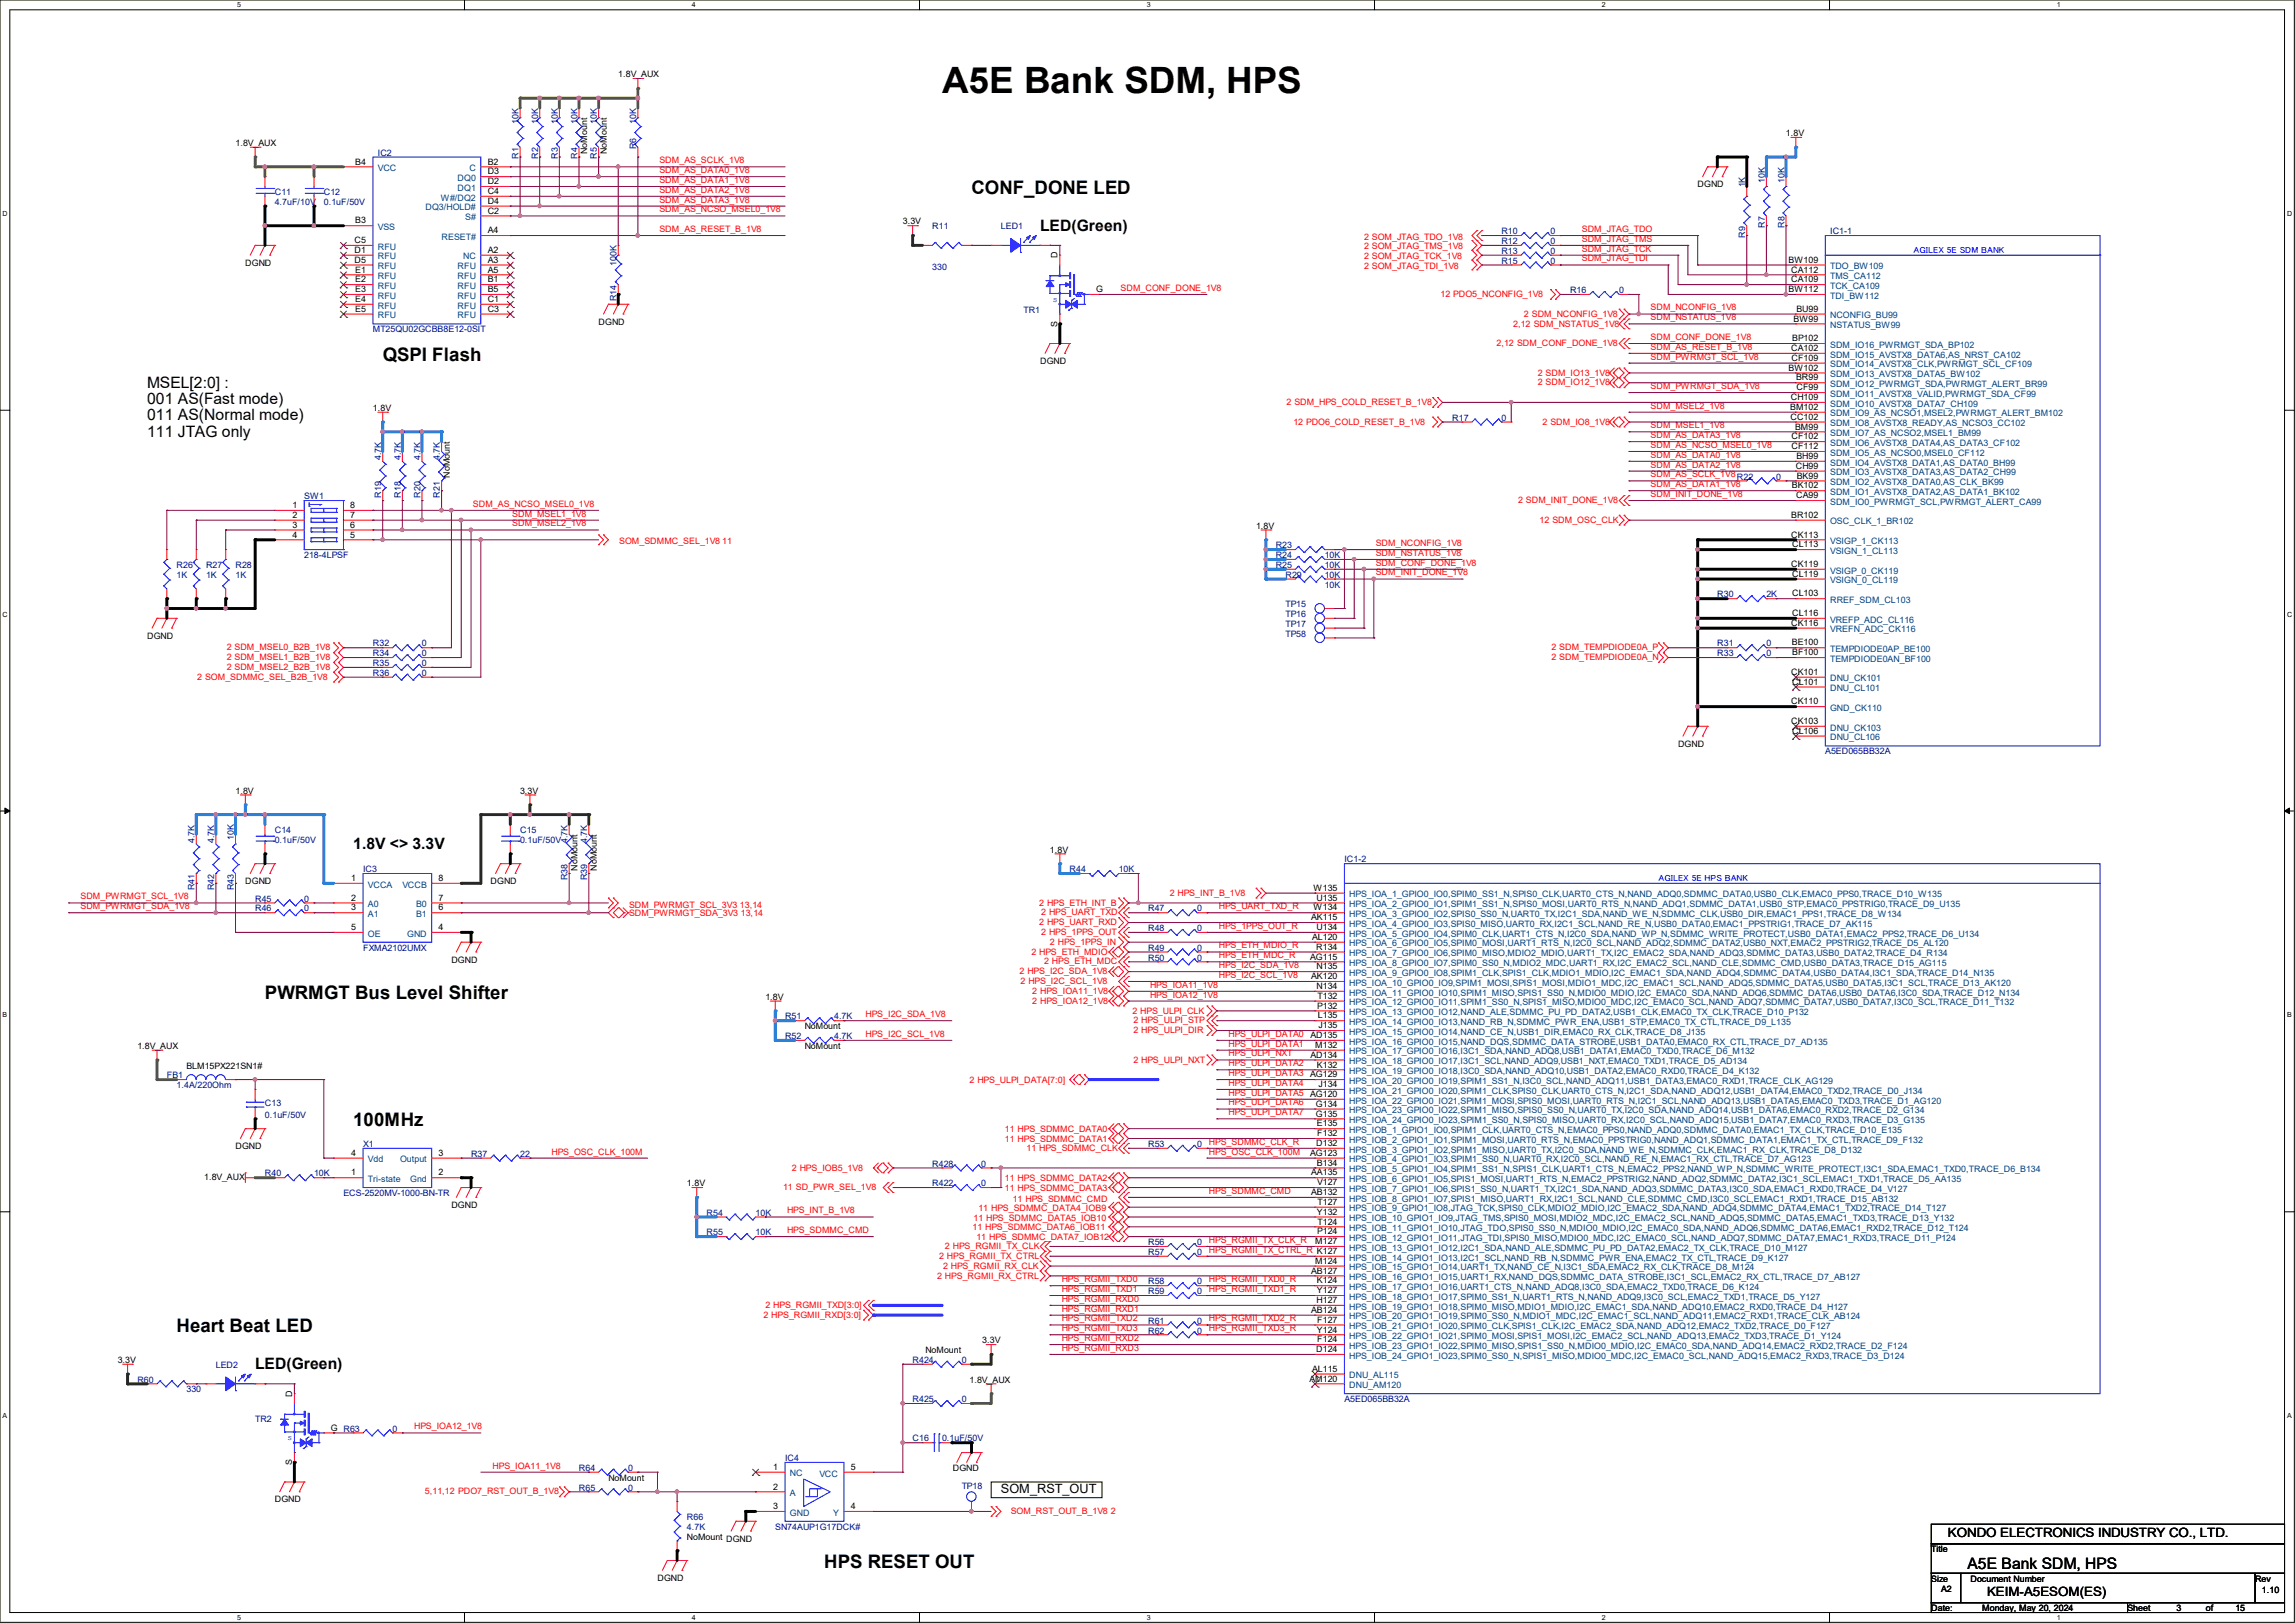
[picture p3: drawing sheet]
<svg xmlns="http://www.w3.org/2000/svg" width="297mm" height="210mm" viewBox="0 0 297 210" stroke-linecap="round" stroke-linejoin="round" font-family="sans-serif">
<defs><g id="words">
<text font-size="4.7" x="121.9" y="12">A5E Bank SDM, HPS</text>
<g font-size="2.4">
<text x="125.7" y="25.1">CONF_DONE LED</text>
<text x="49.5" y="46.7">QSPI Flash</text>
<text x="34.3" y="129.2">PWRMGT Bus Level Shifter</text>
<text x="45.7" y="145.8">100MHz</text>
<text x="22.9" y="172.4">Heart Beat LED</text>
<text x="106.7" y="202.9">HPS RESET OUT</text>
</g>
<g font-size="2">
<text x="134.6" y="29.8">LED(Green)</text>
<text x="19" y="50.2">MSEL[2:0] :</text>
<text x="19" y="52.3">001 AS(Fast mode)</text>
<text x="19" y="54.4">011 AS(Normal mode)</text>
<text x="19" y="56.5">111 JTAG only</text>
<text x="45.7" y="109.9">1.8V &lt;&gt; 3.3V</text>
<text x="33" y="177.2">LED(Green)</text>
<text x="254.6" y="203.1">A5E Bank SDM, HPS</text>
</g>
<g font-size="1.7">
<text x="129.5" y="193.3">SOM_RST_OUT</text>
<text x="252.1" y="198.8">KONDO ELECTRONICS INDUSTRY CO., LTD.</text>
<text x="257.2" y="206.5">KEIM-A5ESOM(ES)</text>
</g>
<g font-size="1.1">
<text x="80" y="10">1.8V_AUX</text>
<text x="231.1" y="17.6">1.8V</text>
<text x="30.5" y="18.9">1.8V_AUX</text>
<text x="46" y="21.3">B4</text>
<text x="63.1" y="21.3">B2</text>
<text x="63.1" y="22.6">D3</text>
<text x="63.1" y="23.8">D2</text>
<text x="76" y="19.9" transform="rotate(-90 76 19.9)">NoMount</text>
<text x="78.5" y="19.9" transform="rotate(-90 78.5 19.9)">NoMount</text>
<text x="46" y="28.9">B3</text>
<text x="63.1" y="27.6">C2</text>
<text x="63.1" y="25.1">C4</text>
<text x="63.1" y="26.4">D4</text>
<text x="116.8" y="29">3.3V</text>
<text x="219.7" y="24.2">DGND</text>
<text x="31.7" y="34.4">DGND</text>
<text x="45.9" y="31.5">C5</text>
<text x="45.9" y="32.7">D1</text>
<text x="45.9" y="34">D5</text>
<text x="46" y="35.3">E1</text>
<text x="63.1" y="30.2">A4</text>
<text x="63.1" y="32.7">A2</text>
<text x="63.1" y="34">A3</text>
<text x="63.1" y="35.3">A5</text>
<text x="136.9" y="33.4" transform="rotate(-90 136.9 33.4)">D</text>
<text x="231.5" y="34">BW109</text>
<text x="231.8" y="35.3">CA112</text>
<text x="46" y="36.5">E2</text>
<text x="46" y="37.8">E3</text>
<text x="46" y="39.1">E4</text>
<text x="46" y="40.3">E5</text>
<text x="63.1" y="36.5">B1</text>
<text x="63.1" y="37.8">B5</text>
<text x="63.1" y="39.1">C1</text>
<text x="63.1" y="40.3">C3</text>
<text x="77.5" y="42">DGND</text>
<text x="141.9" y="37.8">G</text>
<text x="231.5" y="37.8">BW112</text>
<text x="231.8" y="36.5">CA109</text>
<text x="232.1" y="41.6">BW99</text>
<text x="232.5" y="40.3">BU99</text>
<text x="134.6" y="47.1">DGND</text>
<text x="136.9" y="42.3" transform="rotate(-90 136.9 42.3)">S</text>
<text x="231.5" y="48">BW102</text>
<text x="231.8" y="45.4">CA102</text>
<text x="231.9" y="46.7">CF109</text>
<text x="231.9" y="44.2">BP102</text>
<text x="48.3" y="53.2">1.8V</text>
<text x="231.7" y="53">BM102</text>
<text x="231.8" y="51.8">CH109</text>
<text x="232.4" y="49.2">BR99</text>
<text x="232.5" y="50.5">CF99</text>
<text x="231.7" y="54.3">CC102</text>
<text x="231.9" y="58.1">CF112</text>
<text x="231.9" y="56.9">CF102</text>
<text x="232.3" y="55.6">BM99</text>
<text x="232.5" y="59.4">BH99</text>
<text x="37.8" y="65.7">1</text>
<text x="45.3" y="65.7">8</text>
<text x="58.2" y="61.8" transform="rotate(-90 58.2 61.8)">NoMount</text>
<text x="231.9" y="63.2">BK102</text>
<text x="232.4" y="60.7">CH99</text>
<text x="232.4" y="64.5">CA99</text>
<text x="232.5" y="61.9">BK99</text>
<text x="37.8" y="67">2</text>
<text x="37.8" y="68.3">3</text>
<text x="37.8" y="69.6">4</text>
<text x="45.3" y="67">7</text>
<text x="45.3" y="68.3">6</text>
<text x="45.3" y="69.6">5</text>
<text x="162.6" y="68.4">1.8V</text>
<text x="231.8" y="67">BR102</text>
<text x="231.8" y="69.6">CK113</text>
<text x="231.9" y="70.8">CL113</text>
<text x="231.8" y="73.4">CK119</text>
<text x="231.9" y="77.2">CL103</text>
<text x="231.9" y="74.6">CL119</text>
<text x="19" y="82.6">DGND</text>
<text x="231.8" y="81">CK116</text>
<text x="231.9" y="83.5">BE100</text>
<text x="231.9" y="79.7">CL116</text>
<text x="231.8" y="87.3">CK101</text>
<text x="231.9" y="84.8">BF100</text>
<text x="231.9" y="88.6">CL101</text>
<text x="231.8" y="91.1">CK110</text>
<text x="231.8" y="93.7">CK103</text>
<text x="231.9" y="95">CL106</text>
<text x="217.2" y="96.6">DGND</text>
<text x="30.5" y="102.7">1.8V</text>
<text x="67.3" y="102.7">3.3V</text>
<text x="74.7" y="112.6" transform="rotate(-90 74.7 112.6)">NoMount</text>
<text x="77.3" y="112.6" transform="rotate(-90 77.3 112.6)">NoMount</text>
<text x="135.9" y="110.3">1.8V</text>
<text x="31.7" y="114.4">DGND</text>
<text x="45.5" y="114">1</text>
<text x="45.5" y="116.5">2</text>
<text x="45.5" y="117.8">3</text>
<text x="56.8" y="117.8">6</text>
<text x="56.8" y="116.5">7</text>
<text x="56.8" y="114">8</text>
<text x="63.5" y="114.4">DGND</text>
<text x="169.7" y="119.1">AK115</text>
<text x="170" y="115.3">W135</text>
<text x="170" y="117.8">W134</text>
<text x="170.4" y="116.5">U135</text>
<text x="45.5" y="120.4">5</text>
<text x="56.8" y="120.4">4</text>
<text x="58.4" y="124.5">DGND</text>
<text x="169.5" y="124.2">AG115</text>
<text x="169.8" y="121.6">AL120</text>
<text x="170.3" y="122.9">R134</text>
<text x="170.4" y="120.4">U134</text>
<text x="170.4" y="125.4">N135</text>
<text x="99.1" y="129.4">1.8V</text>
<text x="169.7" y="126.7">AK120</text>
<text x="170.4" y="128">N134</text>
<text x="170.5" y="130.5">P132</text>
<text x="170.5" y="129.2">T132</text>
<text x="170.6" y="131.8">L135</text>
<text x="17.8" y="135.7">1.8V_AUX</text>
<text x="104.1" y="133.2">NoMount</text>
<text x="104.1" y="135.7">NoMount</text>
<text x="169.6" y="134.3">AD135</text>
<text x="169.6" y="136.9">AD134</text>
<text x="170.2" y="135.6">M132</text>
<text x="170.6" y="133.1">J135</text>
<text x="24.1" y="138.3">BLM15PX221SN1#</text>
<text x="170.3" y="143.2">G134</text>
<text x="170.4" y="138.1">K132</text>
<text x="170.6" y="140.7">J134</text>
<text x="30.5" y="148.7">DGND</text>
<text x="45.5" y="149.6">4</text>
<text x="56.8" y="149.6">3</text>
<text x="169.5" y="149.6">AG123</text>
<text x="170.3" y="144.5">G135</text>
<text x="170.3" y="148.3">D132</text>
<text x="170.4" y="145.8">E135</text>
<text x="170.5" y="147">F132</text>
<text x="26.4" y="152.7">1.8V_AUX</text>
<text x="45.5" y="152.1">1</text>
<text x="56.8" y="152.1">2</text>
<text x="88.9" y="153.5">1.8V</text>
<text x="169.7" y="152.1">AA135</text>
<text x="169.7" y="154.6">AB132</text>
<text x="170.4" y="150.8">B134</text>
<text x="170.5" y="153.4">V127</text>
<text x="170.5" y="155.9">T127</text>
<text x="58.4" y="156.3">DGND</text>
<text x="170.2" y="161">M127</text>
<text x="170.4" y="157.2">Y132</text>
<text x="170.5" y="159.7">P124</text>
<text x="170.5" y="158.5">T124</text>
<text x="169.7" y="164.8">AB127</text>
<text x="170.2" y="163.5">M124</text>
<text x="170.4" y="166.1">K124</text>
<text x="170.4" y="167.3">Y127</text>
<text x="127.1" y="173.8">3.3V</text>
<text x="169.7" y="169.9">AB124</text>
<text x="170.4" y="168.6">H127</text>
<text x="170.4" y="172.4">Y124</text>
<text x="170.5" y="171.2">F127</text>
<text x="170.5" y="173.7">F124</text>
<text x="15.2" y="176.4">3.3V</text>
<text x="119.8" y="175.1">NoMount</text>
<text x="125.5" y="178.9">1.8V_AUX</text>
<text x="169.5" y="178.8">AM120</text>
<text x="169.8" y="177.5">AL115</text>
<text x="170.3" y="175">D124</text>
<text x="37.8" y="180.7" transform="rotate(-90 37.8 180.7)">D</text>
<text x="42.8" y="185.1">G R63</text>
<text x="37.8" y="189.6" transform="rotate(-90 37.8 189.6)">S</text>
<text x="78.7" y="191.6">NoMount</text>
<text x="100.1" y="190.2">1</text>
<text x="110.1" y="190.2">5</text>
<text x="123.3" y="190.3">DGND</text>
<text x="35.6" y="194.4">DGND</text>
<text x="100.1" y="195.3">3</text>
<text x="100.1" y="192.7">2</text>
<text x="110.1" y="195.3">4</text>
<text x="88.9" y="199.2">NoMount DGND</text>
<text x="249.9" y="200.9">Title</text>
<text x="85.1" y="204.6">DGND</text>
<text x="249.9" y="204.7">Size</text>
<text x="249.9" y="208.5">Date:</text>
<text x="251.2" y="206">A2</text>
<text x="255" y="204.7">Document Number</text>
<text x="256.5" y="208.5">Monday, May 20, 2024</text>
<text x="275.3" y="208.5">Sheet</text>
<text x="281.7" y="208.5">3</text>
<text x="285.5" y="208.5">of</text>
<text x="289.3" y="208.5">15</text>
<text x="291.8" y="204.7">Rev</text>
<text x="292.7" y="206.1">1.10</text>
</g>
<g font-size="1.1" fill="#000080">
<text x="67.1" y="16" transform="rotate(-90 67.1 16)">10K</text>
<text x="69.6" y="16" transform="rotate(-90 69.6 16)">10K</text>
<text x="72.2" y="16" transform="rotate(-90 72.2 16)">10K</text>
<text x="74.7" y="16" transform="rotate(-90 74.7 16)">10K</text>
<text x="77.3" y="16" transform="rotate(-90 77.3 16)">10K</text>
<text x="82.3" y="16" transform="rotate(-90 82.3 16)">10K</text>
<text x="48.9" y="20.2">IC2</text>
<text x="67.1" y="20.6" transform="rotate(-90 67.1 20.6)">R1</text>
<text x="69.6" y="20.6" transform="rotate(-90 69.6 20.6)">R2</text>
<text x="72.2" y="20.6" transform="rotate(-90 72.2 20.6)">R3</text>
<text x="74.7" y="20.6" transform="rotate(-90 74.7 20.6)">R4</text>
<text x="77.3" y="20.6" transform="rotate(-90 77.3 20.6)">R5</text>
<text x="82.3" y="19.3" transform="rotate(-90 82.3 19.3)">R6</text>
<text x="228.4" y="23.6" transform="rotate(-90 228.4 23.6)">10K</text>
<text x="230.9" y="23.6" transform="rotate(-90 230.9 23.6)">10K</text>
<text x="35.6" y="25.2">C11</text>
<text x="35.6" y="26.5">4.7uF/10V</text>
<text x="41.9" y="25.2">C12</text>
<text x="41.9" y="26.5">0.1uF/50V</text>
<text x="120.6" y="29.7">R11</text>
<text x="129.5" y="29.7">LED1</text>
<text x="225.9" y="24.3" transform="rotate(-90 225.9 24.3)">1K</text>
<text x="228.4" y="29.5" transform="rotate(-90 228.4 29.5)">R7</text>
<text x="230.9" y="29.5" transform="rotate(-90 230.9 29.5)">R8</text>
<text x="79.8" y="34.4" transform="rotate(-90 79.8 34.4)">100K</text>
<text x="120.6" y="34.9">330</text>
<text x="194.3" y="30.3">R10</text>
<text x="194.3" y="32.9">R13</text>
<text x="194.3" y="34.1">R15</text>
<text x="194.3" y="31.6">R12</text>
<text x="200.7" y="30.3">0</text>
<text x="200.7" y="32.9">0</text>
<text x="200.7" y="34.1">0</text>
<text x="200.7" y="31.6">0</text>
<text x="225.9" y="30.7" transform="rotate(-90 225.9 30.7)">R9</text>
<text x="236.8" y="30.3">IC1-1</text>
<text x="79.8" y="39" transform="rotate(-90 79.8 39)">R14</text>
<text x="132.5" y="40.5">TR1</text>
<text x="203.2" y="37.9">R16</text>
<text x="209.5" y="37.9">0</text>
<text x="48.3" y="43">MT25QU02GCBB8E12-0SIT</text>
<text x="49.3" y="59.6" transform="rotate(-90 49.3 59.6)">4.7K</text>
<text x="51.9" y="59.6" transform="rotate(-90 51.9 59.6)">4.7K</text>
<text x="54.4" y="59.6" transform="rotate(-90 54.4 59.6)">4.7K</text>
<text x="56.9" y="59.6" transform="rotate(-90 56.9 59.6)">4.7K</text>
<text x="188" y="54.4">R17</text>
<text x="194.3" y="54.4">0</text>
<text x="39.4" y="64.6">SW1</text>
<text x="49.3" y="64.4" transform="rotate(-90 49.3 64.4)">R19</text>
<text x="51.9" y="64.4" transform="rotate(-90 51.9 64.4)">R18</text>
<text x="54.4" y="64.4" transform="rotate(-90 54.4 64.4)">R20</text>
<text x="56.9" y="64.4" transform="rotate(-90 56.9 64.4)">R21</text>
<text x="224.8" y="62.1">R22</text>
<text x="229.9" y="62.1">0</text>
<text x="165.1" y="71">R23</text>
<text x="22.9" y="73.5">R26</text>
<text x="22.9" y="74.8">1K</text>
<text x="26.7" y="73.5">R27</text>
<text x="26.7" y="74.8">1K</text>
<text x="30.5" y="73.5">R28</text>
<text x="30.5" y="74.8">1K</text>
<text x="39.4" y="72.2">218-4LPSF</text>
<text x="165.1" y="73.5">R25</text>
<text x="165.1" y="72.2">R24</text>
<text x="166.4" y="74.8">R29</text>
<text x="171.4" y="74.8">10K</text>
<text x="171.4" y="76">10K</text>
<text x="171.4" y="72.2">10K</text>
<text x="171.4" y="73.5">10K</text>
<text x="222.2" y="77.3">R30</text>
<text x="228.6" y="77.3">2K</text>
<text x="48.3" y="83.7">R32</text>
<text x="54.6" y="83.7">0</text>
<text x="166.4" y="81.1">TP17</text>
<text x="166.4" y="82.4">TP58</text>
<text x="166.4" y="78.6">TP15</text>
<text x="166.4" y="79.8">TP16</text>
<text x="222.2" y="83.7">R31</text>
<text x="228.6" y="83.7">0</text>
<text x="48.3" y="86.2">R35</text>
<text x="48.3" y="84.9">R34</text>
<text x="48.3" y="87.5">R36</text>
<text x="54.6" y="86.2">0</text>
<text x="54.6" y="84.9">0</text>
<text x="54.6" y="87.5">0</text>
<text x="222.2" y="84.9">R33</text>
<text x="228.6" y="84.9">0</text>
<text x="236.2" y="97.6">A5ED065BB32A</text>
<text x="35.6" y="107.8">C14</text>
<text x="67.3" y="107.8">C15</text>
<text x="25.2" y="109.1" transform="rotate(-90 25.2 109.1)">4.7K</text>
<text x="27.7" y="109.1" transform="rotate(-90 27.7 109.1)">4.7K</text>
<text x="30.3" y="108.7" transform="rotate(-90 30.3 108.7)">10K</text>
<text x="35.6" y="109.1">0.1uF/50V</text>
<text x="47" y="112.9">IC3</text>
<text x="67.3" y="109.1">0.1uF/50V</text>
<text x="73.5" y="113.9" transform="rotate(-90 73.5 113.9)">R38</text>
<text x="73.5" y="109.1" transform="rotate(-90 73.5 109.1)">4.7K</text>
<text x="76" y="113.9" transform="rotate(-90 76 113.9)">R39</text>
<text x="76" y="109.1" transform="rotate(-90 76 109.1)">4.7K</text>
<text x="138.4" y="112.9">R44</text>
<text x="144.8" y="112.9">10K</text>
<text x="174" y="111.6">IC1-2</text>
<text x="25.2" y="115.2" transform="rotate(-90 25.2 115.2)">R41</text>
<text x="27.7" y="115.2" transform="rotate(-90 27.7 115.2)">R42</text>
<text x="30.3" y="115.2" transform="rotate(-90 30.3 115.2)">R43</text>
<text x="33" y="116.7">R45</text>
<text x="33" y="117.9">R46</text>
<text x="39.4" y="116.7">0</text>
<text x="39.4" y="117.9">0</text>
<text x="148.6" y="117.9">R47</text>
<text x="154.9" y="117.9">0</text>
<text x="47" y="123">FXMA2102UMX</text>
<text x="148.6" y="124.3">R50</text>
<text x="148.6" y="120.5">R48</text>
<text x="148.6" y="123">R49</text>
<text x="154.9" y="124.3">0</text>
<text x="154.9" y="120.5">0</text>
<text x="154.9" y="123">0</text>
<text x="101.6" y="131.9">R51</text>
<text x="108" y="131.9">4.7K</text>
<text x="101.6" y="134.5">R52</text>
<text x="108" y="134.5">4.7K</text>
<text x="21.6" y="139.5">FB1</text>
<text x="22.9" y="140.8">1.4A/220Ohm</text>
<text x="34.3" y="143.1">C13</text>
<text x="34.3" y="144.6">0.1uF/50V</text>
<text x="47" y="148.4">X1</text>
<text x="61" y="149.7">R37</text>
<text x="67.3" y="149.7">22</text>
<text x="148.6" y="148.4">R53</text>
<text x="154.9" y="148.4">0</text>
<text x="34.3" y="152.2">R40</text>
<text x="40.6" y="152.2">10K</text>
<text x="44.4" y="154.8">ECS-2520MV-1000-BN-TR</text>
<text x="120.6" y="153.5">R422</text>
<text x="120.6" y="151">R428</text>
<text x="127" y="153.5">0</text>
<text x="127" y="151">0</text>
<text x="91.4" y="159.9">R55</text>
<text x="91.4" y="157.3">R54</text>
<text x="97.8" y="159.9">10K</text>
<text x="97.8" y="157.3">10K</text>
<text x="148.6" y="161.1">R56</text>
<text x="154.9" y="161.1">0</text>
<text x="148.6" y="162.4">R57</text>
<text x="148.6" y="167.5">R59</text>
<text x="148.6" y="166.2">R58</text>
<text x="154.9" y="162.4">0</text>
<text x="154.9" y="167.5">0</text>
<text x="154.9" y="166.2">0</text>
<text x="148.6" y="171.3">R61</text>
<text x="148.6" y="172.6">R62</text>
<text x="154.9" y="171.3">0</text>
<text x="154.9" y="172.6">0</text>
<text x="17.8" y="178.9">R60</text>
<text x="27.9" y="177">LED2</text>
<text x="118.1" y="176.4">R424</text>
<text x="124.5" y="176.4">0</text>
<text x="24.1" y="180.2">330</text>
<text x="33" y="184">TR2</text>
<text x="50.8" y="185.3">0</text>
<text x="118.1" y="181.4">R425</text>
<text x="124.5" y="181.4">0</text>
<text x="174" y="181.4">A5ED065BB32A</text>
<text x="74.9" y="190.3">R64</text>
<text x="81.3" y="190.3">0</text>
<text x="101.6" y="189.1">IC4</text>
<text x="118.1" y="186.5">C16</text>
<text x="121.9" y="186.5">0.1uF/50V</text>
<text x="74.9" y="192.9">R65</text>
<text x="81.3" y="192.9">0</text>
<text x="88.9" y="196.7">R66</text>
<text x="88.9" y="198">4.7K</text>
<text x="100.3" y="198">SN74AUP1G17DCK#</text>
<text x="124.5" y="192.6">TP18</text>
</g>
<g font-size="1.1" fill="#004080">
<text x="48.9" y="22.1">VCC</text>
<text x="59.2" y="23.4">DQ0</text>
<text x="60.7" y="22.1">C</text>
<text x="48.9" y="29.8">VSS</text>
<text x="55.1" y="27.2">DQ3/HOLD#</text>
<text x="57.1" y="26">W#/DQ2</text>
<text x="59.2" y="24.7">DQ1</text>
<text x="60.2" y="28.5">S#</text>
<text x="48.9" y="32.3">RFU</text>
<text x="48.9" y="33.6">RFU</text>
<text x="48.9" y="34.8">RFU</text>
<text x="57.1" y="31">RESET#</text>
<text x="59.2" y="34.8">RFU</text>
<text x="59.9" y="33.6">NC</text>
<text x="236.8" y="34.8">TDO_BW109</text>
<text x="48.9" y="36.1">RFU</text>
<text x="48.9" y="37.4">RFU</text>
<text x="48.9" y="38.7">RFU</text>
<text x="48.9" y="39.9">RFU</text>
<text x="48.9" y="41.2">RFU</text>
<text x="59.2" y="36.1">RFU</text>
<text x="59.2" y="37.4">RFU</text>
<text x="59.2" y="38.7">RFU</text>
<text x="59.2" y="39.9">RFU</text>
<text x="59.2" y="41.2">RFU</text>
<text x="236.8" y="36.1">TMS_CA112</text>
<text x="236.8" y="37.4">TCK_CA109</text>
<text x="236.8" y="38.7">TDI_BW112</text>
<text x="236.8" y="41.2">NCONFIG_BU99</text>
<text x="236.8" y="42.5">NSTATUS_BW99</text>
<text x="236.8" y="45">SDM_IO16_PWRMGT_SDA_BP102</text>
<text x="236.8" y="46.3">SDM_IO15_AVSTX8_DATA6,AS_NRST_CA102</text>
<text x="236.8" y="47.5">SDM_IO14_AVSTX8_CLK,PWRMGT_SCL_CF109</text>
<text x="236.8" y="51.4">SDM_IO11_AVSTX8_VALID,PWRMGT_SDA_CF99</text>
<text x="236.8" y="48.8">SDM_IO13_AVSTX8_DATA5_BW102</text>
<text x="236.8" y="53.9">SDM_IO9_AS_NCSO1,MSEL2,PWRMGT_ALERT_BM102</text>
<text x="236.8" y="52.6">SDM_IO10_AVSTX8_DATA7_CH109</text>
<text x="236.8" y="50.1">SDM_IO12_PWRMGT_SDA,PWRMGT_ALERT_BR99</text>
<text x="236.8" y="59">SDM_IO5_AS_NCSO0,MSEL0_CF112</text>
<text x="236.8" y="56.4">SDM_IO7_AS_NCSO2,MSEL1_BM99</text>
<text x="236.8" y="57.7">SDM_IO6_AVSTX8_DATA4,AS_DATA3_CF102</text>
<text x="236.8" y="55.2">SDM_IO8_AVSTX8_READY,AS_NCSO3_CC102</text>
<text x="236.8" y="64.1">SDM_IO1_AVSTX8_DATA2,AS_DATA1_BK102</text>
<text x="236.8" y="61.5">SDM_IO3_AVSTX8_DATA3,AS_DATA2_CH99</text>
<text x="236.8" y="60.2">SDM_IO4_AVSTX8_DATA1,AS_DATA0_BH99</text>
<text x="236.8" y="62.8">SDM_IO2_AVSTX8_DATA0,AS_CLK_BK99</text>
<text x="236.8" y="65.3">SDM_IO0_PWRMGT_SCL,PWRMGT_ALERT_CA99</text>
<text x="236.8" y="67.9">OSC_CLK_1_BR102</text>
<text x="236.8" y="70.4">VSIGP_1_CK113</text>
<text x="236.8" y="71.7">VSIGN_1_CL113</text>
<text x="236.8" y="74.2">VSIGP_0_CK119</text>
<text x="236.8" y="75.5">VSIGN_0_CL119</text>
<text x="236.8" y="78">RREF_SDM_CL103</text>
<text x="236.8" y="80.6">VREFP_ADC_CL116</text>
<text x="236.8" y="81.8">VREFN_ADC_CK116</text>
<text x="236.8" y="85.6">TEMPDIODE0AN_BF100</text>
<text x="236.8" y="84.4">TEMPDIODE0AP_BE100</text>
<text x="236.8" y="88.2">DNU_CK101</text>
<text x="236.8" y="89.5">DNU_CL101</text>
<text x="236.8" y="92">GND_CK110</text>
<text x="236.8" y="94.5">DNU_CK103</text>
<text x="236.8" y="95.8">DNU_CL106</text>
<text x="47.6" y="114.9">VCCA</text>
<text x="47.6" y="117.4">A0</text>
<text x="47.6" y="118.7">A1</text>
<text x="52.1" y="114.9">VCCB</text>
<text x="53.8" y="118.7">B1</text>
<text x="53.8" y="117.4">B0</text>
<text x="174.6" y="116.1">HPS_IOA_1_GPIO0_IO0,SPIM0_SS1_N,SPIS0_CLK,UART0_CTS_N,NAND_ADQ0,SDMMC_DATA0,USB0_CLK,EMAC0_PPS0,TRACE_D10_W135</text>
<text x="174.6" y="117.4">HPS_IOA_2_GPIO0_IO1,SPIM1_SS1_N,SPIS0_MOSI,UART0_RTS_N,NAND_ADQ1,SDMMC_DATA1,USB0_STP,EMAC0_PPSTRIG0,TRACE_D9_U135</text>
<text x="174.6" y="118.7">HPS_IOA_3_GPIO0_IO2,SPIS0_SS0_N,UART0_TX,I2C1_SDA,NAND_WE_N,SDMMC_CLK,USB0_DIR,EMAC1_PPS1,TRACE_D8_W134</text>
<text x="174.6" y="119.9">HPS_IOA_4_GPIO0_IO3,SPIS0_MISO,UART0_RX,I2C1_SCL,NAND_RE_N,USB0_DATA0,EMAC1_PPSTRIG1,TRACE_D7_AK115</text>
<text x="47.6" y="121.2">OE</text>
<text x="52.7" y="121.2">GND</text>
<text x="174.6" y="121.2">HPS_IOA_5_GPIO0_IO4,SPIM0_CLK,UART1_CTS_N,I2C0_SDA,NAND_WP_N,SDMMC_WRITE_PROTECT,USB0_DATA1,EMAC2_PPS2,TRACE_D6_U134</text>
<text x="174.6" y="122.5">HPS_IOA_6_GPIO0_IO5,SPIM0_MOSI,UART1_RTS_N,I2C0_SCL,NAND_ADQ2,SDMMC_DATA2,USB0_NXT,EMAC2_PPSTRIG2,TRACE_D5_AL120</text>
<text x="174.6" y="123.7">HPS_IOA_7_GPIO0_IO6,SPIM0_MISO,MDIO2_MDIO,UART1_TX,I2C_EMAC2_SDA,NAND_ADQ3,SDMMC_DATA3,USB0_DATA2,TRACE_D4_R134</text>
<text x="174.6" y="125">HPS_IOA_8_GPIO0_IO7,SPIM0_SS0_N,MDIO2_MDC,UART1_RX,I2C_EMAC2_SCL,NAND_CLE,SDMMC_CMD,USB0_DATA3,TRACE_D15_AG115</text>
<text x="174.6" y="126.3">HPS_IOA_9_GPIO0_IO8,SPIM1_CLK,SPIS1_CLK,MDIO1_MDIO,I2C_EMAC1_SDA,NAND_ADQ4,SDMMC_DATA4,USB0_DATA4,I3C1_SDA,TRACE_D14_N135</text>
<text x="174.6" y="127.6">HPS_IOA_10_GPIO0_IO9,SPIM1_MOSI,SPIS1_MOSI,MDIO1_MDC,I2C_EMAC1_SCL,NAND_ADQ5,SDMMC_DATA5,USB0_DATA5,I3C1_SCL,TRACE_D13_AK120</text>
<text x="174.6" y="128.8">HPS_IOA_11_GPIO0_IO10,SPIM1_MISO,SPIS1_SS0_N,MDIO0_MDIO,I2C_EMAC0_SDA,NAND_ADQ6,SDMMC_DATA6,USB0_DATA6,I3C0_SDA,TRACE_D12_N134</text>
<text x="174.6" y="130.1">HPS_IOA_12_GPIO0_IO11,SPIM1_SS0_N,SPIS1_MISO,MDIO0_MDC,I2C_EMAC0_SCL,NAND_ADQ7,SDMMC_DATA7,USB0_DATA7,I3C0_SCL,TRACE_D11_T132</text>
<text x="174.6" y="131.4">HPS_IOA_13_GPIO0_IO12,NAND_ALE,SDMMC_PU_PD_DATA2,USB1_CLK,EMAC0_TX_CLK,TRACE_D10_P132</text>
<text x="174.6" y="132.6">HPS_IOA_14_GPIO0_IO13,NAND_RB_N,SDMMC_PWR_ENA,USB1_STP,EMAC0_TX_CTL,TRACE_D9_L135</text>
<text x="174.6" y="133.9">HPS_IOA_15_GPIO0_IO14,NAND_CE_N,USB1_DIR,EMAC0_RX_CLK,TRACE_D8_J135</text>
<text x="174.6" y="135.2">HPS_IOA_16_GPIO0_IO15,NAND_DQS,SDMMC_DATA_STROBE,USB1_DATA0,EMAC0_RX_CTL,TRACE_D7_AD135</text>
<text x="174.6" y="136.4">HPS_IOA_17_GPIO0_IO16,I3C1_SDA,NAND_ADQ8,USB1_DATA1,EMAC0_TXD0,TRACE_D6_M132</text>
<text x="174.6" y="137.7">HPS_IOA_18_GPIO0_IO17,I3C1_SCL,NAND_ADQ9,USB1_NXT,EMAC0_TXD1,TRACE_D5_AD134</text>
<text x="174.6" y="139">HPS_IOA_19_GPIO0_IO18,I3C0_SDA,NAND_ADQ10,USB1_DATA2,EMAC0_RXD0,TRACE_D4_K132</text>
<text x="174.6" y="140.3">HPS_IOA_20_GPIO0_IO19,SPIM1_SS1_N,I3C0_SCL,NAND_ADQ11,USB1_DATA3,EMAC0_RXD1,TRACE_CLK_AG129</text>
<text x="174.6" y="141.5">HPS_IOA_21_GPIO0_IO20,SPIM1_CLK,SPIS0_CLK,UART0_CTS_N,I2C1_SDA,NAND_ADQ12,USB1_DATA4,EMAC0_TXD2,TRACE_D0_J134</text>
<text x="174.6" y="142.8">HPS_IOA_22_GPIO0_IO21,SPIM1_MOSI,SPIS0_MOSI,UART0_RTS_N,I2C1_SCL,NAND_ADQ13,USB1_DATA5,EMAC0_TXD3,TRACE_D1_AG120</text>
<text x="174.6" y="144.1">HPS_IOA_23_GPIO0_IO22,SPIM1_MISO,SPIS0_SS0_N,UART0_TX,I2C0_SDA,NAND_ADQ14,USB1_DATA6,EMAC0_RXD2,TRACE_D2_G134</text>
<text x="174.6" y="145.3">HPS_IOA_24_GPIO0_IO23,SPIM1_SS0_N,SPIS0_MISO,UART0_RX,I2C0_SCL,NAND_ADQ15,USB1_DATA7,EMAC0_RXD3,TRACE_D3_G135</text>
<text x="174.6" y="146.6">HPS_IOB_1_GPIO1_IO0,SPIM1_CLK,UART0_CTS_N,EMAC0_PPS0,NAND_ADQ0,SDMMC_DATA0,EMAC1_TX_CLK,TRACE_D10_E135</text>
<text x="174.6" y="147.9">HPS_IOB_2_GPIO1_IO1,SPIM1_MOSI,UART0_RTS_N,EMAC0_PPSTRIG0,NAND_ADQ1,SDMMC_DATA1,EMAC1_TX_CTL,TRACE_D9_F132</text>
<text x="174.6" y="149.1">HPS_IOB_3_GPIO1_IO2,SPIM1_MISO,UART0_TX,I2C0_SDA,NAND_WE_N,SDMMC_CLK,EMAC1_RX_CLK,TRACE_D8_D132</text>
<text x="47.6" y="153">Tri-state</text>
<text x="47.6" y="150.4">Vdd</text>
<text x="51.8" y="150.4">Output</text>
<text x="53.1" y="153">Gnd</text>
<text x="174.6" y="150.4">HPS_IOB_4_GPIO1_IO3,SPIM1_SS0_N,UART0_RX,I2C0_SCL,NAND_RE_N,EMAC1_RX_CTL,TRACE_D7_AG123</text>
<text x="174.6" y="151.7">HPS_IOB_5_GPIO1_IO4,SPIM1_SS1_N,SPIS1_CLK,UART1_CTS_N,EMAC2_PPS2,NAND_WP_N,SDMMC_WRITE_PROTECT,I3C1_SDA,EMAC1_TXD0,TRACE_D6_B134</text>
<text x="174.6" y="153">HPS_IOB_6_GPIO1_IO5,SPIS1_MOSI,UART1_RTS_N,EMAC2_PPSTRIG2,NAND_ADQ2,SDMMC_DATA2,I3C1_SCL,EMAC1_TXD1,TRACE_D5_AA135</text>
<text x="174.6" y="154.2">HPS_IOB_7_GPIO1_IO6,SPIS1_SS0_N,UART1_TX,I2C1_SDA,NAND_ADQ3,SDMMC_DATA3,I3C0_SDA,EMAC1_RXD0,TRACE_D4_V127</text>
<text x="174.6" y="155.5">HPS_IOB_8_GPIO1_IO7,SPIS1_MISO,UART1_RX,I2C1_SCL,NAND_CLE,SDMMC_CMD,I3C0_SCL,EMAC1_RXD1,TRACE_D15_AB132</text>
<text x="174.6" y="156.8">HPS_IOB_9_GPIO1_IO8,JTAG_TCK,SPIS0_CLK,MDIO2_MDIO,I2C_EMAC2_SDA,NAND_ADQ4,SDMMC_DATA4,EMAC1_TXD2,TRACE_D14_T127</text>
<text x="174.6" y="158">HPS_IOB_10_GPIO1_IO9,JTAG_TMS,SPIS0_MOSI,MDIO2_MDC,I2C_EMAC2_SCL,NAND_ADQ5,SDMMC_DATA5,EMAC1_TXD3,TRACE_D13_Y132</text>
<text x="174.6" y="159.3">HPS_IOB_11_GPIO1_IO10,JTAG_TDO,SPIS0_SS0_N,MDIO0_MDIO,I2C_EMAC0_SDA,NAND_ADQ6,SDMMC_DATA6,EMAC1_RXD2,TRACE_D12_T124</text>
<text x="174.6" y="160.6">HPS_IOB_12_GPIO1_IO11,JTAG_TDI,SPIS0_MISO,MDIO0_MDC,I2C_EMAC0_SCL,NAND_ADQ7,SDMMC_DATA7,EMAC1_RXD3,TRACE_D11_P124</text>
<text x="174.6" y="161.8">HPS_IOB_13_GPIO1_IO12,I2C1_SDA,NAND_ALE,SDMMC_PU_PD_DATA2,EMAC2_TX_CLK,TRACE_D10_M127</text>
<text x="174.6" y="163.1">HPS_IOB_14_GPIO1_IO13,I2C1_SCL,NAND_RB_N,SDMMC_PWR_ENA,EMAC2_TX_CTL,TRACE_D9_K127</text>
<text x="174.6" y="164.4">HPS_IOB_15_GPIO1_IO14,UART1_TX,NAND_CE_N,I3C1_SDA,EMAC2_RX_CLK,TRACE_D8_M124</text>
<text x="174.6" y="165.7">HPS_IOB_16_GPIO1_IO15,UART1_RX,NAND_DQS,SDMMC_DATA_STROBE,I3C1_SCL,EMAC2_RX_CTL,TRACE_D7_AB127</text>
<text x="174.6" y="166.9">HPS_IOB_17_GPIO1_IO16,UART1_CTS_N,NAND_ADQ8,I3C0_SDA,EMAC2_TXD0,TRACE_D6_K124</text>
<text x="174.6" y="168.2">HPS_IOB_18_GPIO1_IO17,SPIM0_SS1_N,UART1_RTS_N,NAND_ADQ9,I3C0_SCL,EMAC2_TXD1,TRACE_D5_Y127</text>
<text x="174.6" y="169.5">HPS_IOB_19_GPIO1_IO18,SPIM0_MISO,MDIO1_MDIO,I2C_EMAC1_SDA,NAND_ADQ10,EMAC2_RXD0,TRACE_D4_H127</text>
<text x="174.6" y="170.7">HPS_IOB_20_GPIO1_IO19,SPIM0_SS0_N,MDIO1_MDC,I2C_EMAC1_SCL,NAND_ADQ11,EMAC2_RXD1,TRACE_CLK_AB124</text>
<text x="174.6" y="172">HPS_IOB_21_GPIO1_IO20,SPIM0_CLK,SPIS1_CLK,I2C_EMAC2_SDA,NAND_ADQ12,EMAC2_TXD2,TRACE_D0_F127</text>
<text x="174.6" y="173.3">HPS_IOB_22_GPIO1_IO21,SPIM0_MOSI,SPIS1_MOSI,I2C_EMAC2_SCL,NAND_ADQ13,EMAC2_TXD3,TRACE_D1_Y124</text>
<text x="174.6" y="174.5">HPS_IOB_23_GPIO1_IO22,SPIM0_MISO,SPIS1_SS0_N,MDIO0_MDIO,I2C_EMAC0_SDA,NAND_ADQ14,EMAC2_RXD2,TRACE_D2_F124</text>
<text x="174.6" y="175.8">HPS_IOB_24_GPIO1_IO23,SPIM0_SS0_N,SPIS1_MISO,MDIO0_MDC,I2C_EMAC0_SCL,NAND_ADQ15,EMAC2_RXD3,TRACE_D3_D124</text>
<text x="174.6" y="179.6">DNU_AM120</text>
<text x="174.6" y="178.4">DNU_AL115</text>
<text x="102.2" y="191.1">NC</text>
<text x="106" y="191.1">VCC</text>
<text x="102.2" y="196.2">GND</text>
<text x="102.2" y="193.6">A</text>
<text x="107.8" y="196.1">Y</text>
</g>
<g font-size="1.1" fill="#f00">
<text x="85.3" y="22.4">SDM_AS_DATA0_1V8</text>
<text x="85.3" y="23.7">SDM_AS_DATA1_1V8</text>
<text x="85.3" y="21.1">SDM_AS_SCLK_1V8</text>
<text x="85.3" y="24.9">SDM_AS_DATA2_1V8</text>
<text x="85.3" y="26.2">SDM_AS_DATA3_1V8</text>
<text x="85.3" y="27.5">SDM_AS_NCSO_MSEL0_1V8</text>
<text x="85.3" y="30">SDM_AS_RESET_B_1V8</text>
<text x="176.5" y="33.5">2 SOM_JTAG_TCK_1V8</text>
<text x="176.5" y="32.2">2 SOM_JTAG_TMS_1V8</text>
<text x="176.5" y="34.8">2 SOM_JTAG_TDI_1V8</text>
<text x="176.5" y="31.1">2 SOM_JTAG_TDO_1V8</text>
<text x="204.7" y="31.3">SDM_JTAG_TMS</text>
<text x="204.7" y="32.6">SDM_JTAG_TCK</text>
<text x="204.7" y="33.8">SDM_JTAG_TDI</text>
<text x="204.7" y="30">SDM_JTAG_TDO</text>
<text x="145" y="37.6">SDM_CONF_DONE_1V8</text>
<text x="186.4" y="38.4">12 PDO5_NCONFIG_1V8</text>
<text x="197.2" y="41">2 SDM_NCONFIG_1V8</text>
<text x="213.6" y="41.4">SDM_NSTATUS_1V8</text>
<text x="213.6" y="40.2">SDM_NCONFIG_1V8</text>
<text x="193.7" y="44.8">2,12 SDM_CONF_DONE_1V8</text>
<text x="195.8" y="42.2">2,12 SDM_NSTATUS_1V8</text>
<text x="213.6" y="45.3">SDM_AS_RESET_B_1V8</text>
<text x="213.6" y="46.5">SDM_PWRMGT_SCL_1V8</text>
<text x="213.6" y="44">SDM_CONF_DONE_1V8</text>
<text x="166.5" y="52.4">2 SDM_HPS_COLD_RESET_B_1V8</text>
<text x="199" y="48.6">2 SDM_IO13_1V8</text>
<text x="199" y="49.9">2 SDM_IO12_1V8</text>
<text x="213.6" y="52.9">SDM_MSEL2_1V8</text>
<text x="213.6" y="50.3">SDM_PWRMGT_SDA_1V8</text>
<text x="167.4" y="55">12 PDO6_COLD_RESET_B_1V8</text>
<text x="199.6" y="55">2 SDM_IO8_1V8</text>
<text x="213.6" y="55.4">SDM_MSEL1_1V8</text>
<text x="213.6" y="56.7">SDM_AS_DATA3_1V8</text>
<text x="213.6" y="59.2">SDM_AS_DATA0_1V8</text>
<text x="213.6" y="58">SDM_AS_NCSO_MSEL0_1V8</text>
<text x="61.2" y="65.6">SDM_AS_NCSO_MSEL0_1V8</text>
<text x="196.5" y="65.1">2 SDM_INIT_DONE_1V8</text>
<text x="213.6" y="61.8">SDM_AS_SCLK_1V8</text>
<text x="213.6" y="63">SDM_AS_DATA1_1V8</text>
<text x="213.6" y="60.5">SDM_AS_DATA2_1V8</text>
<text x="213.6" y="64.3">SDM_INIT_DONE_1V8</text>
<text x="66.3" y="66.8">SDM_MSEL1_1V8</text>
<text x="66.3" y="68.1">SDM_MSEL2_1V8</text>
<text x="80.1" y="70.4">SOM_SDMMC_SEL_1V8 11</text>
<text x="178" y="70.7">SDM_NCONFIG_1V8</text>
<text x="178" y="71.9">SDM_NSTATUS_1V8</text>
<text x="199.3" y="67.7">12 SDM_OSC_CLK</text>
<text x="178" y="74.5">SDM_INIT_DONE_1V8</text>
<text x="178" y="73.2">SDM_CONF_DONE_1V8</text>
<text x="25.5" y="88">2 SOM_SDMMC_SEL_B2B_1V8</text>
<text x="29.3" y="85.4">2 SDM_MSEL1_B2B_1V8</text>
<text x="29.3" y="86.7">2 SDM_MSEL2_B2B_1V8</text>
<text x="29.3" y="84.2">2 SDM_MSEL0_B2B_1V8</text>
<text x="200.8" y="84.2">2 SDM_TEMPDIODE0A_P</text>
<text x="200.8" y="85.4">2 SDM_TEMPDIODE0A_N</text>
<text x="10.4" y="117.6">SDM_PWRMGT_SDA_1V8</text>
<text x="10.4" y="116.4">SDM_PWRMGT_SCL_1V8</text>
<text x="81.4" y="117.4">SDM_PWRMGT_SCL_3V3 13,14</text>
<text x="81.4" y="118.6">SDM_PWRMGT_SDA_3V3 13,14</text>
<text x="134.5" y="117.2">2 HPS_ETH_INT_B</text>
<text x="134.5" y="119.7">2 HPS_UART_RXD</text>
<text x="134.7" y="118.5">2 HPS_UART_TXD</text>
<text x="151.4" y="115.9">2 HPS_INT_B_1V8</text>
<text x="157.7" y="117.6">HPS_UART_TXD_R</text>
<text x="133.5" y="123.5">2 HPS_ETH_MDIO</text>
<text x="134.7" y="121">2 HPS_1PPS_OUT</text>
<text x="135.1" y="124.8">2 HPS_ETH_MDC</text>
<text x="135.9" y="122.3">2 HPS_1PPS_IN</text>
<text x="157.7" y="125.3">HPS_I2C_SDA_1V8</text>
<text x="157.7" y="120.2">HPS_1PPS_OUT_R</text>
<text x="157.7" y="122.7">HPS_ETH_MDIO_R</text>
<text x="157.7" y="124">HPS_ETH_MDC_R</text>
<text x="112" y="131.6">HPS_I2C_SDA_1V8</text>
<text x="131.9" y="126.1">2 HPS_I2C_SDA_1V8</text>
<text x="132.1" y="127.3">2 HPS_I2C_SCL_1V8</text>
<text x="133.6" y="129.9">2 HPS_IOA12_1V8</text>
<text x="133.6" y="128.6">2 HPS_IOA11_1V8</text>
<text x="146.6" y="131.2">2 HPS_ULPI_CLK</text>
<text x="148.8" y="127.8">HPS_IOA11_1V8</text>
<text x="148.8" y="129.1">HPS_IOA12_1V8</text>
<text x="157.7" y="126.5">HPS_I2C_SCL_1V8</text>
<text x="112" y="134.2">HPS_I2C_SCL_1V8</text>
<text x="146.7" y="132.4">2 HPS_ULPI_STP</text>
<text x="146.7" y="133.7">2 HPS_ULPI_DIR</text>
<text x="146.7" y="137.5">2 HPS_ULPI_NXT</text>
<text x="159" y="134.2">HPS_ULPI_DATA0</text>
<text x="159" y="135.4">HPS_ULPI_DATA1</text>
<text x="159" y="136.7">HPS_ULPI_NXT</text>
<text x="159" y="138">HPS_ULPI_DATA2</text>
<text x="125.5" y="140.2">2 HPS_ULPI_DATA[7:0]</text>
<text x="159" y="139.2">HPS_ULPI_DATA3 AG129</text>
<text x="159" y="140.5">HPS_ULPI_DATA4</text>
<text x="159" y="141.8">HPS_ULPI_DATA5 AG120</text>
<text x="159" y="143">HPS_ULPI_DATA6</text>
<text x="71.4" y="149.4">HPS_OSC_CLK_100M</text>
<text x="130" y="146.5">11 HPS_SDMMC_DATA0</text>
<text x="130" y="147.8">11 HPS_SDMMC_DATA1</text>
<text x="132.8" y="148.9">11 HPS_SDMMC_CLK</text>
<text x="156.5" y="148.1">HPS_SDMMC_CLK_R</text>
<text x="156.5" y="149.4">HPS_OSC_CLK_100M</text>
<text x="159" y="144.3">HPS_ULPI_DATA7</text>
<text x="101.3" y="154">11 SD_PWR_SEL_1V8</text>
<text x="102.5" y="151.5">2 HPS_IOB5_1V8</text>
<text x="130" y="154.1">11 HPS_SDMMC_DATA3</text>
<text x="130" y="152.9">11 HPS_SDMMC_DATA2</text>
<text x="131.1" y="155.5">11 HPS_SDMMC_CMD</text>
<text x="156.5" y="154.5">HPS_SDMMC_CMD</text>
<text x="101.9" y="159.6">HPS_SDMMC_CMD</text>
<text x="101.9" y="157">HPS_INT_B_1V8</text>
<text x="122.3" y="161.6">2 HPS_RGMII_TX_CLK</text>
<text x="125.9" y="159.2">11 HPS_SDMMC_DATA6_IOB11</text>
<text x="126" y="158">11 HPS_SDMMC_DATA5_IOB10</text>
<text x="126.4" y="160.5">11 HPS_SDMMC_DATA7_IOB12</text>
<text x="126.6" y="156.7">11 HPS_SDMMC_DATA4_IOB9</text>
<text x="156.5" y="160.8">HPS_RGMII_TX_CLK_R</text>
<text x="121.3" y="165.4">2 HPS_RGMII_RX_CTRL</text>
<text x="121.5" y="162.9">2 HPS_RGMII_TX_CTRL</text>
<text x="122" y="164.2">2 HPS_RGMII_RX_CLK</text>
<text x="137.4" y="165.9">HPS_RGMII_TXD0</text>
<text x="137.4" y="167.2">HPS_RGMII_TXD1</text>
<text x="156.5" y="162.1">HPS_RGMII_TX_CTRL_R K127</text>
<text x="156.5" y="165.9">HPS_RGMII_TXD0_R</text>
<text x="156.5" y="167.2">HPS_RGMII_TXD1_R</text>
<text x="98.8" y="170.5">2 HPS_RGMII_RXD[3:0]</text>
<text x="99.1" y="169.3">2 HPS_RGMII_TXD[3:0]</text>
<text x="137.4" y="168.4">HPS_RGMII_RXD0</text>
<text x="137.4" y="169.7">HPS_RGMII_RXD1</text>
<text x="137.4" y="171">HPS_RGMII_TXD2</text>
<text x="137.4" y="172.3">HPS_RGMII_TXD3</text>
<text x="137.4" y="173.5">HPS_RGMII_RXD2</text>
<text x="156.5" y="171">HPS_RGMII_TXD2_R</text>
<text x="156.5" y="172.3">HPS_RGMII_TXD3_R</text>
<text x="137.4" y="174.8">HPS_RGMII_RXD3</text>
<text x="53.6" y="185">HPS_IOA12_1V8</text>
<text x="63.8" y="190">HPS_IOA11_1V8</text>
<text x="55" y="193.4">5,11,12 PDO7_RST_OUT_B_1V8</text>
<text x="130.8" y="195.9">SOM_RST_OUT_B_1V8 2</text>
</g>
<g font-size="1.1" fill="#00f">
<text x="247.6" y="32.7">AGILEX 5E SDM BANK</text>
<text x="136.3" y="39.1">s</text>
<text x="214.6" y="114">AGILEX 5E HPS BANK</text>
<text x="37.2" y="186.4">s</text>
</g>
<g font-size=".9">
<text x="30.7" y=".9">5</text>
<text x="89.5" y=".9">4</text>
<text x="148.4" y=".9">3</text>
<text x="207.3" y=".9">2</text>
<text x="266.2" y=".9">1</text>
<text x=".3" y="28">D</text>
<text x="296" y="28">D</text>
<text x=".3" y="79.8">C</text>
<text x="296" y="79.8">C</text>
<text x=".3" y="131.7">B</text>
<text x="296" y="131.7">B</text>
<text x=".3" y="183.5">A</text>
<text x="296" y="183.5">A</text>
<text x="30.7" y="209.6">5</text>
<text x="89.5" y="209.6">4</text>
<text x="148.4" y="209.6">3</text>
<text x="207.3" y="209.6">2</text>
<text x="266.2" y="209.6">1</text>
</g>
</g></defs>
<path d="M0 0h296.9v209.9h-296.9zM1.3 1.3h294.4v207.4h-294.4z" fill="none" stroke="#000" stroke-width=".13"/>
<g fill="#fff">
<path d="M30.7 .1h.5v1h-.5z"/>
<path d="M30.7 208.8h.5v1h-.5z"/>
</g>
<path d="M60.1 0v1.3M60.1 208.7v1.2" fill="none" stroke="#000" stroke-width=".13"/>
<g fill="#fff">
<path d="M89.5 .1h.5v1h-.5z"/>
<path d="M89.5 208.8h.5v1h-.5z"/>
</g>
<path d="M119 0v1.3M119 208.7v1.2" fill="none" stroke="#000" stroke-width=".13"/>
<g fill="#fff">
<path d="M148.4 .1h.5v1h-.5z"/>
<path d="M148.4 208.8h.5v1h-.5z"/>
</g>
<path d="M177.9 0v1.3M177.9 208.7v1.2" fill="none" stroke="#000" stroke-width=".13"/>
<g fill="#fff">
<path d="M207.3 .1h.5v1h-.5z"/>
<path d="M207.3 208.8h.5v1h-.5z"/>
</g>
<path d="M236.8 0v1.3M236.8 208.7v1.2" fill="none" stroke="#000" stroke-width=".13"/>
<g fill="#fff">
<path d="M266.2 .1h.5v1h-.5z"/>
<path d="M266.2 208.8h.5v1h-.5z"/>
<path d="M.3 27.2h.7v1h-.7z"/>
<path d="M296 27.2h.6v1h-.6z"/>
<path d="M.3 79h.7v1h-.7z"/>
<path d="M296 79h.6v1h-.6z"/>
</g>
<path d="M0 53.1h1.3M295.7 53.1h1.2" fill="none" stroke="#000" stroke-width=".13"/>
<g fill="#fff">
<path d="M.3 130.9h.6v1h-.6z"/>
<path d="M296 130.9h.6v1h-.6z"/>
</g>
<path d="M0 104.9h1.3M295.7 104.9h1.2" fill="none" stroke="#000" stroke-width=".13"/>
<path d="M.6 104.6l.7 .3-.7 .4zM295.7 104.9l.6-.3v.7z" fill="#000" stroke="#000" stroke-width=".13"/>
<g fill="#fff">
<path d="M.3 182.7h.6v1h-.6z"/>
<path d="M296 182.7h.5v1h-.5z"/>
</g>
<path d="M0 156.8h1.3M295.7 156.8h1.2M128.3 191.8h14.3v2h-14.3zM249.9 197.2h45.8v2.6h-45.8zM249.9 199.8h45.8v3.8h-45.8zM249.9 203.6h3.8v3.8h-3.8zM249.9 207.4h25.4v1.3h-25.4zM253.7 203.6h38.1v3.8h-38.1zM275.3 207.4h20.4v1.3h-20.4zM291.8 203.6h3.9v3.8h-3.9z" fill="none" stroke="#000" stroke-width=".13"/>
<g fill="none" stroke="#f00" stroke-width=".13">
<path d="M32.4 19h1.3M33 19v1.3M33.7 19h.1M67.3 14h.1M67.3 14v1.2M67.3 19v1.3M69.8 14h.1M69.8 14v1.2M69.8 19v1.3M72.4 14h.1M72.4 14v1.2M72.4 19v1.3"/>
<path d="M74.9 14h.1M74.9 14v1.2M74.9 19v1.3M77.5 14h.1M77.5 14v1.2M77.5 19v1.3M81.9 10.2h1.3M82.5 11.4h.1M82.5 14h.1M82.5 10.2v1.2M82.5 14v1.2M82.5 19v1.3"/>
<path d="M83.2 10.2h.1M231.8 17.8h1.2M232.4 19h.1M232.4 17.8v1.2M233 17.8h.1M33 20.3h.1M33 31.7h.1M33 31.7l-.6 1.3M33 31.7h2.6M34.3 31.7h.1M34.3 22.9h.1M34.3 26.7h.1"/>
<path d="M34.3 31.7l-.6 1.3M34.3 22.9v1.2M34.3 25.4v1.3M34.9 33h.1M35.6 31.7h.1M35.6 31.7l-.7 1.3M40.6 22.9h.1M40.6 26.7h.1M40.6 22.9v1.2M40.6 25.4v1.3M44.4 21.6h.1M44.4 31.7h.1"/>
<path d="M44.4 33h.1M44.4 34.3h.1M44.4 35.6h.1M44.4 36.8h.1M44.4 38.1h.1M44.4 39.4h.1M44.4 29.2h.1M44.4 31.7h3.9M44.4 29.2h3.9M44.4 21.6h3.9M44.4 39.4h3.9M44.4 38.1h3.9"/>
<path d="M44.4 34.3h3.9M44.4 35.6h3.9M44.4 36.8h3.9M44.4 33h3.9M62.2 21.6h3.8M62.2 39.4h3.8M62.2 38.1h3.8M62.2 30.5h3.8M62.2 34.3h3.8M62.2 35.6h3.8M62.2 36.8h3.8M62.2 33h3.8"/>
<path d="M62.2 27.9h3.8M62.2 22.9h3.8M62.2 24.1h3.8M62.2 25.4h3.8M62.2 26.7h3.8M66 21.6h.1M66 27.9h.1M66 30.5h.1M66 22.9h.1M66 24.1h.1M66 25.4h.1M66 26.7h.1"/>
<path d="M66 33h.1M66 34.3h.1M66 35.6h.1M66 36.8h.1M66 38.1h.1M66 39.4h.1M67.3 20.3h.1M69.8 20.3h.1M72.4 20.3h.1M74.9 20.3h.1M77.5 20.3h.1M78.7 39.4h.1"/>
<path d="M78.7 39.4l-.6 1.2M78.7 39.4h2.6M80 39.4h.1M80 38.1h.1M80 31.7h.1M80 39.4l-.6 1.2M80 31.7v1.3M80 36.8v1.3M81.3 39.4h.1M81.3 39.4l-.7 1.2M82.5 20.3h.1M117.5 29.2h1.2"/>
<path d="M118.1 30.5h.1M118.1 29.2v1.3M118.7 29.2h.1M119.4 31.7h.1M119.4 31.7h1.2M124.5 31.7h1.2M125.7 31.7h.1M128.3 31.7h.1M128.3 31.7h1.2M134.6 31.7h1.3M135.9 31.7h.1M137.2 33h.1"/>
<path d="M137.2 33v1.3M141 38.1h1.2M142.2 38.1h.1M190.5 33.7h.1M190.5 32.4h.1M190.5 31.1h.1M190.5 34.9h.1M190.5 32.4l.6 .6-.6 .7M190.5 31.1l.6 .6-.6 .7M190.5 33.7l.6 .6-.6 .6M191.1 32.4h.1M191.1 33.7h.1"/>
<path d="M191.1 31.1h.1M191.1 34.9h.1M191.1 29.8h.1M191.1 32.4l.7 .6-.7 .7M191.1 31.1l.7 .6-.7 .7M191.1 33.7l.7 .6-.7 .6M191.1 29.8l-.6 .7 .6 .6M191.8 29.8h.1M191.8 31.1h.1M191.8 29.8l-.7 .7 .7 .6M195.6 30.5h.1M195.6 33h.1"/>
<path d="M195.6 34.3h.1M195.6 31.7h.1M195.6 31.7h1.2M195.6 30.5h1.2M195.6 34.3h1.2M195.6 33h1.2M200.7 38.7h.1M200.7 37.5h.1M200.7 31.7h1.2M200.7 37.5l.6 .6-.6 .6M200.7 30.5h1.2M200.7 34.3h1.2"/>
<path d="M200.7 33h1.2M201.3 37.5h.1M201.3 38.7h.1M201.3 37.5l.6 .6-.6 .6M201.9 30.5h.1M201.9 33h.1M201.9 34.3h.1M201.9 31.7h.1M204.5 38.1h.1M204.5 38.1h1.2M209.5 38.1h1.3M210.8 38.1h.1"/>
<path d="M221 21.6h.1M221 21.6l-.7 1.3M221 21.6h2.5M222.2 21.6h.1M222.2 21.6l-.6 1.3M222.9 22.9h.1M223.5 21.6h.1M223.5 21.6l-.6 1.3M226.1 30.5h.1M226.1 24.1h.1M226.1 24.1v1.3M226.1 29.2v1.3"/>
<path d="M228.6 29.2h.1M228.6 22.9h.1M228.6 22.9v1.2M228.6 27.9v1.3M231.1 29.2h.1M231.1 22.9h.1M231.1 22.9v1.2M231.1 27.9v1.3M232.4 34.3h.1M232.4 35.6h.1M232.4 36.8h.1M232.4 38.1h.1"/>
<path d="M232.4 38.1h3.8M232.4 34.3h3.8M232.4 35.6h3.8M232.4 36.8h3.8M44.4 40.6h.1M44.4 40.6h3.9M48.9 53.3h1.3M49.5 54.6h.1M49.5 58.4h.1M49.5 53.3v1.3M49.5 58.4v1.3M50.2 53.3h.1"/>
<path d="M52.1 58.4h.1M52.1 58.4v1.3M54.6 58.4h.1M54.6 58.4v1.3M57.1 57.1h.1M57.1 57.1v1.3M62.2 40.6h3.8M66 40.6h.1M80.6 40.6h.1M135.9 44.4h.1M135.9 44.4l-.6 1.3M135.9 44.4h2.5"/>
<path d="M137.2 44.4h.1M137.2 41.9h.1M137.2 44.4l-.7 1.3M137.2 40.6v1.3M137.8 45.7h.1M138.4 44.4h.1M138.4 44.4l-.6 1.3M185.4 52.7h.1M185.4 51.4h.1M185.4 55.2h.1M185.4 54h.1M185.4 51.4l.7 .7-.7 .6"/>
<path d="M185.4 54l.7 .6-.7 .6M186.1 51.4h.1M186.1 52.7h.1M186.1 54h.1M186.1 55.2h.1M186.1 51.4l.6 .7-.6 .6M186.1 54l.6 .6-.6 .6M189.2 54.6h.1M189.2 54.6h1.3M194.3 54.6h1.3M195.6 54.6h.1M208.3 48.3h.1"/>
<path d="M208.3 49.5h.1M208.3 54.6h.1M208.3 48.3l.6 .6-.6 .6M208.3 49.5l.6 .7M208.3 54.6l.6 .6M208.8 48.3h.1M208.8 49.5h.1M208.8 54.6h.1M208.8 48.3l.6 .6-.6 .6M208.8 49.5l.6 .7M208.8 54.6l.6 .6M208.9 47.6l-.6 .7"/>
<path d="M208.9 54l-.6 .6M209.4 47.6l-.6 .7M209.4 54l-.6 .6M209.5 41.3h.1M209.5 40h.1M209.5 48.9h.1M209.5 47.6h.1M209.5 50.2h.1M209.5 55.2h.1M209.5 54h.1M209.5 40l.7 .6-.7 .7M209.5 47.6l.7 .7-.7 .6"/>
<path d="M209.5 48.9l.7 .6-.7 .7M209.5 54l.7 .6-.7 .6M210.2 40h.1M210.2 41.3h.1M210.2 42.5h.1M210.2 43.8h.1M210.2 45.1h.1M210.2 47.6h.1M210.2 48.9h.1M210.2 50.2h.1M210.2 54h.1M210.2 55.2h.1"/>
<path d="M210.2 40l.6 .6-1.3 1.3 .7 .6M210.2 43.8l-.7 .6 .7 .7M210.2 47.6l.6 .7-.6 .6M210.2 48.9l.6 .6-.6 .7M210.2 54l.6 .6-.6 .6M210.8 41.3h.1M210.8 42.5h.1M210.8 43.8h.1M210.8 45.1h.1M210.8 41.3l-.6 .6 .6 .6M210.8 43.8l-.6 .6 .6 .7M232.4 58.4h.1"/>
<path d="M232.4 40.6h.1M232.4 59.7h.1M232.4 55.9h.1M232.4 50.8h.1M232.4 41.9h.1M232.4 44.4h.1M232.4 48.3h.1M232.4 53.3h.1M232.4 57.1h.1M232.4 52.1h.1M232.4 54.6h.1M232.4 49.5h.1"/>
<path d="M232.4 45.7h.1M232.4 47h.1M232.4 53.3h3.8M232.4 44.4h3.8M232.4 58.4h3.8M232.4 40.6h3.8M232.4 59.7h3.8M232.4 55.9h3.8M232.4 50.8h3.8M232.4 41.9h3.8M232.4 48.3h3.8M232.4 57.1h3.8"/>
<path d="M232.4 52.1h3.8M232.4 54.6h3.8M232.4 49.5h3.8M232.4 45.7h3.8M232.4 47h3.8M21.6 77.5h.1M21.6 71.1h.1M21.6 71.1v1.3M21.6 76.2v1.3M25.4 77.5h.1M25.4 71.1h.1M25.4 71.1v1.3"/>
<path d="M25.4 76.2v1.3M29.2 77.5h.1M29.2 71.1h.1M29.2 71.1v1.3M29.2 76.2v1.3M35.6 66h.1M35.6 67.3h.1M35.6 68.6h.1M35.6 69.8h.1M35.6 68.6h3.8M35.6 66h3.8M35.6 67.3h3.8"/>
<path d="M35.6 69.8h3.8M44.4 68.6h3.9M44.4 66h3.9M44.4 67.3h3.9M44.4 69.8h3.9M48.3 66h.1M48.3 67.3h.1M48.3 68.6h.1M48.3 69.8h.1M49.5 64.8h.1M49.5 63.5v1.3M52.1 64.8h.1"/>
<path d="M52.1 63.5v1.3M54.6 64.8h.1M54.6 63.5v1.3M57.1 63.5h.1M57.1 62.2v1.3M77.5 69.2h.1M77.5 70.5h.1M77.5 69.2l.6 .6-.6 .7M78.1 69.2h.1M78.1 70.5h.1M78.1 69.2l.6 .6-.6 .7M163.2 68.6h1.3"/>
<path d="M163.8 69.8h.1M163.8 68.6v1.2M164.5 68.6h.1M166.4 73.7h.1M166.4 74.9h.1M166.4 71.1h.1M166.4 72.4h.1M166.4 73.7h1.2M166.4 74.9h1.2M166.4 71.1h1.2M166.4 72.4h1.2M171.4 73.7h1.3"/>
<path d="M171.4 74.9h1.3M171.4 71.1h1.3M171.4 78.7h1.3M171.4 72.4h1.3M172.7 73.7h.1M172.7 74.9h.1M172.7 78.7h.1M172.7 71.1h.1M172.7 72.4h.1M209.5 67.9h.1M209.5 66.7h.1M209.5 66.7l.7 .6-.7 .6"/>
<path d="M210.2 64.1h.1M210.2 65.4h.1M210.2 66.7h.1M210.2 67.9h.1M210.2 64.1l-.7 .7 .7 .6M210.2 66.7l.6 .6-.6 .6M210.8 64.1h.1M210.8 65.4h.1M210.8 64.1l-.6 .7 .6 .6M223.5 77.5h.1M223.5 77.5h1.3M224.8 62.2h.1"/>
<path d="M224.8 62.2h1.3M228.6 77.5h1.3M229.9 77.5h.1M229.9 62.2h1.2M231.1 62.2h.1M232.4 67.3h.1M232.4 63.5h.1M232.4 61h.1M232.4 62.2h.1M232.4 64.8h.1M232.4 77.5h.1M232.4 73.7h.1"/>
<path d="M232.4 74.9h.1M232.4 69.8h.1M232.4 71.1h.1M232.4 67.3h3.8M232.4 69.8h3.8M232.4 73.7h3.8M232.4 77.5h3.8M232.4 62.2h3.8M232.4 63.5h3.8M232.4 61h3.8M232.4 64.8h3.8M232.4 74.9h3.8"/>
<path d="M232.4 71.1h3.8M20.3 80h.1M20.3 80l-.6 1.3M20.3 80h2.6M21.6 80h.1M21.6 80l-.6 1.3M22.2 81.3h.1M22.9 80h.1M22.9 80l-.7 1.3M43.2 85.7h.1M43.2 84.5h.1M43.2 88.3h.1"/>
<path d="M43.2 87h.1M43.2 83.2h.1M43.2 84.5l.6 .6-.6 .6M43.2 87l.6 .6-.6 .7M43.2 85.7l.6 .7-.6 .6M43.2 83.2l.6 .6-.6 .7M43.8 84.5h.1M43.8 85.7h.1M43.8 87h.1M43.8 88.3h.1M43.8 83.2h.1M43.8 84.5l.6 .6-.6 .6"/>
<path d="M43.8 87l.6 .6-.6 .7M43.8 85.7l.6 .7-.6 .6M43.8 83.2l.6 .6-.6 .7M49.5 86.4h.1M49.5 85.1h.1M49.5 87.6h.1M49.5 83.8h.1M49.5 85.1h1.3M49.5 83.8h1.3M49.5 86.4h1.3M49.5 87.6h1.3M54.6 85.1h1.3"/>
<path d="M54.6 83.8h1.3M54.6 86.4h1.3M54.6 87.6h1.3M55.9 86.4h.1M55.9 85.1h.1M55.9 87.6h.1M55.9 83.8h.1M171.4 80h1.3M171.4 81.3h1.3M171.4 82.5h1.3M172.7 81.3h.1M172.7 82.5h.1"/>
<path d="M172.7 80h.1M214.6 84.5h.1M214.6 83.2h.1M214.6 85.7h.1M214.6 83.2l.7 .6-.7 .7M214.6 84.5l.7 .6-.7 .6M215.3 83.2h.1M215.3 84.5h.1M215.3 85.7h.1M215.3 83.2l.6 .6-.6 .7M215.3 84.5l.6 .6-.6 .6M218.4 94h.1"/>
<path d="M218.4 94l-.6 1.2M218.4 94h2.6M219.7 94h.1M219.7 94l-.6 1.2M220.3 95.2h.1M221 94h.1M221 94l-.7 1.2M223.5 85.1h.1M223.5 83.8h.1M223.5 85.1h1.3M223.5 83.8h1.3M228.6 85.1h1.3"/>
<path d="M228.6 83.8h1.3M229.9 85.1h.1M229.9 83.8h.1M232.4 85.1h.1M232.4 83.8h.1M232.4 80h.1M232.4 81.3h.1M232.4 91.4h.1M232.4 87.6h.1M232.4 88.9h.1M232.4 94h.1M232.4 95.2h.1"/>
<path d="M232.4 80h3.8M232.4 94h3.8M232.4 85.1h3.8M232.4 83.8h3.8M232.4 81.3h3.8M232.4 87.6h3.8M232.4 91.4h3.8M232.4 88.9h3.8M232.4 95.2h3.8M25.4 107.9h.1M25.4 114.3h.1M25.4 107.9v1.3"/>
<path d="M25.4 113v1.3M27.9 107.9h.1M27.9 114.3h.1M27.9 107.9v1.3M27.9 113v1.3M30.5 114.3h.1M30.5 107.9h.1M30.5 107.9v1.3M30.5 113v1.3M31.1 102.9h1.3M31.7 104.1h.1M31.7 102.9v1.2"/>
<path d="M32.4 102.9h.1M33 111.8h.1M33 111.8l-.6 1.2M33 111.8h2.6M34.3 111.8h.1M34.3 106.7h.1M34.3 110.5h.1M34.3 116.8h.1M34.3 118.1h.1M34.3 111.8l-.6 1.2M34.3 106.7v1.2M34.3 109.2v1.3"/>
<path d="M34.3 118.1h1.3M34.3 116.8h1.3M34.9 113h.1M35.6 111.8h.1M35.6 111.8l-.7 1.2M39.4 118.1h1.2M39.4 116.8h1.2M40.6 116.8h.1M40.6 118.1h.1M43.2 114.3h.1M43.2 116.8h.1M43.2 118.1h.1"/>
<path d="M43.2 118.1h3.8M43.2 116.8h3.8M43.2 114.3h3.8M55.9 118.1h3.8M55.9 116.8h3.8M55.9 114.3h3.8M59.7 118.1h.1M59.7 116.8h.1M59.7 114.3h.1M64.8 111.8h.1M64.8 111.8h2.5M64.8 111.8l-.7 1.2"/>
<path d="M66 111.8h.1M66 106.7h.1M66 110.5h.1M66 111.8l-.6 1.2M66 106.7v1.2M66 109.2v1.3M66.7 113h.1M67.3 111.8h.1M67.3 111.8l-.6 1.2M67.9 102.9h1.3M68.6 104.1h.1M68.6 102.9v1.2"/>
<path d="M69.2 102.9h.1M73.7 106.7h.1M73.7 113h.1M73.7 106.7v1.2M73.7 111.8v1.2M76.2 106.7h.1M76.2 113h.1M76.2 106.7v1.2M76.2 111.8v1.2M78.7 116.2h.1M78.7 117.5h.1M78.7 116.2l.7 .6-.7 .7"/>
<path d="M79.4 116.2h.1M79.4 117.5h.1M79.4 118.7h.1M79.4 116.2l.6 .6-1.3 1.3 .7 .6M80 118.7h.1M80 117.5h.1M80 117.5l-.6 .6 .6 .6M80.1 117.5l.7 .6M80.6 117.5l.7 .6M80.8 118.1h.1M80.8 118.1l-.7 .6M81.3 118.1h.1"/>
<path d="M81.3 118.1l-.7 .6M136.5 110.5h1.3M137.2 111.8h.1M137.2 110.5v1.3M137.8 110.5h.1M139.7 113h.1M139.7 113h1.3M144.8 117.5h.1M144.8 116.2h.1M144.8 118.7h.1M144.8 116.2l.6 .6-.6 .7M144.8 118.7l.6 .7-.6 .6"/>
<path d="M144.8 113h1.2M145.4 116.2h.1M145.4 117.5h.1M145.4 118.7h.1M145.4 116.2l.6 .6-1.2 1.3 1.2 1.3-1.2 1.2 1.2 1.3-.6 .7M146 117.5h.1M146 118.7h.1M146 113h.1M146 117.5l-.6 .6 .6 .6M149.9 118.1h.1M149.9 118.1h1.2M154.9 118.1h1.3"/>
<path d="M156.2 118.1h.1M162.6 116.2h.1M162.6 114.9h.1M162.6 114.9l.6 .7-.6 .6M163.2 114.9h.1M163.2 116.2h.1M163.2 114.9l.6 .7-.6 .6M170.2 115.6h.1M170.2 116.8h.1M170.2 118.1h.1M170.2 119.4h.1M170.2 118.1h3.8"/>
<path d="M170.2 115.6h3.8M170.2 116.8h3.8M170.2 119.4h3.8M19.7 135.9h1.3M20.3 137.2h.1M20.3 135.9v1.3M21 135.9h.1M22.9 139.7h.1M22.9 139.7h1.2M29.2 139.7h1.3M30.5 139.7h.1M43.2 120.6h.1"/>
<path d="M43.2 120.6h3.8M55.9 120.6h3.8M59.7 121.9h.1M59.7 120.6h.1M59.7 121.9l-.6 1.3M59.7 121.9h2.5M61 121.9h.1M61 121.9l-.7 1.3M61.6 123.2h.1M62.2 121.9h.1M62.2 121.9l-.6 1.3M99.7 129.5h1.3"/>
<path d="M100.3 130.8h.1M100.3 129.5v1.3M101 129.5h.1M102.9 132.1h.1M102.9 134.6h.1M102.9 132.1h1.2M102.9 134.6h1.2M107.9 132.1h1.3M107.9 134.6h1.3M109.2 132.1h.1M109.2 134.6h.1M138.4 139.7h.1"/>
<path d="M138.4 139.7l.7 .6M138.9 139.7h.1M138.9 139.7l.7 .6M139.1 139.1l-.7 .6M139.6 139.1l-.7 .6M139.7 139.1h.1M139.7 139.1l.6 .6-.6 .6M140.3 139.1h.1M140.3 139.1l.7 .6-.7 .6M143.5 123.2h.1M143.5 125.7h.1M143.5 129.5h.1"/>
<path d="M143.5 128.3h.1M143.5 123.2l.6 .6M143.5 125.7l.6 .7M143.5 128.3l.6 .6-.6 .6M143.5 129.5l.6 .7M144 123.2h.1M144 125.7h.1M144 129.5h.1M144 128.3h.1M144 123.2l.7 .6M144 125.7l.7 .7M144 128.3l.7 .6-.7 .6"/>
<path d="M144 129.5l.7 .7M144.1 125.1l-.6 .6M144.1 122.6l-.6 .6M144.1 127.6l-.6 .7M144.7 122.6l-.7 .6M144.7 125.1l-.7 .6M144.7 127.6l-.7 .7M144.8 120h.1M144.8 122.6h.1M144.8 121.3h.1M144.8 123.8h.1M144.8 126.4h.1"/>
<path d="M144.8 125.1h.1M144.8 130.2h.1M144.8 128.9h.1M144.8 127.6h.1M144.8 121.3l.6 .6-.6 .7M144.8 122.6l.6 .6-.6 .6M144.8 125.1l.6 .6-.6 .7M144.8 128.9l.6 .6-.6 .7M144.8 127.6l.6 .7-.6 .6M145.4 120h.1M145.4 121.3h.1M145.4 122.6h.1"/>
<path d="M145.4 123.8h.1M145.4 125.1h.1M145.4 126.4h.1M145.4 127.6h.1M145.4 128.9h.1M145.4 130.2h.1M145.4 122.6l.6 .6-1.2 1.3 1.2 1.2-1.2 1.3 1.2 1.3-.6 .6M145.4 128.9l.6 .6-.6 .7M146 120h.1M146 121.3h.1M146 123.8h.1M146 125.1h.1"/>
<path d="M146 126.4h.1M146 127.6h.1M146 120l-.6 .6 .6 .7M146 123.8l-.6 .7 .6 .6M146 126.4l-.6 .6 .6 .6M149.9 124.5h.1M149.9 120.6h.1M149.9 123.2h.1M149.9 124.5h1.2M149.9 120.6h1.2M149.9 123.2h1.2M154.9 124.5h1.3"/>
<path d="M154.9 120.6h1.3M154.9 123.2h1.3M156.2 131.4h.1M156.2 130.2h.1M156.2 134h.1M156.2 132.7h.1M156.2 137.8h.1M156.2 136.5h.1M156.2 124.5h.1M156.2 120.6h.1M156.2 123.2h.1M156.2 132.7l.6 .6-.6 .7"/>
<path d="M156.2 130.2l.6 .6-.6 .6M156.2 136.5l.6 .7-.6 .6M156.8 130.2h.1M156.8 131.4h.1M156.8 132.7h.1M156.8 134h.1M156.8 136.5h.1M156.8 137.8h.1M156.8 130.2l.7 .6-1.3 1.3 .6 .6M156.8 132.7l.7 .6-.7 .7M156.8 136.5l.7 .7-.7 .6M157.5 131.4h.1"/>
<path d="M157.5 132.7h.1M157.5 131.4l-.7 .7 .7 .6M170.2 120.6h.1M170.2 121.9h.1M170.2 123.2h.1M170.2 124.5h.1M170.2 125.7h.1M170.2 127h.1M170.2 128.3h.1M170.2 129.5h.1M170.2 130.8h.1M170.2 132.1h.1"/>
<path d="M170.2 133.3h.1M170.2 134.6h.1M170.2 135.9h.1M170.2 137.2h.1M170.2 138.4h.1M170.2 139.7h.1M170.2 135.9h3.8M170.2 121.9h3.8M170.2 129.5h3.8M170.2 124.5h3.8M170.2 132.1h3.8M170.2 134.6h3.8"/>
<path d="M170.2 139.7h3.8M170.2 120.6h3.8M170.2 123.2h3.8M170.2 125.7h3.8M170.2 127h3.8M170.2 128.3h3.8M170.2 130.8h3.8M170.2 133.3h3.8M170.2 137.2h3.8M170.2 138.4h3.8M31.7 146h.1M31.7 151.8h.1"/>
<path d="M31.7 146l-.6 1.3M31.7 146h2.6M31.7 151.8v1.2M31.7 152.4h1.3M33 146h.1M33 152.4h.1M33 144.8h.1M33 141h.1M33 141v1.2M33 143.5v1.3M33 146l-.6 1.3M33.7 147.3h.1"/>
<path d="M34.3 146h.1M34.3 146l-.6 1.3M35.6 152.4h.1M35.6 152.4h1.2M40.6 152.4h1.3M41.9 152.4h.1M43.2 152.4h.1M43.2 149.9h.1M43.2 152.4h3.8M43.2 149.9h3.8M55.9 152.4h3.8M55.9 149.9h3.8"/>
<path d="M59.7 153.7h.1M59.7 152.4h.1M59.7 149.9h.1M59.7 153.7l-.6 1.2M59.7 153.7h2.5M61 153.7h.1M61 153.7l-.7 1.2M61.6 154.9h.1M62.2 153.7h.1M62.2 149.9h.1M62.2 153.7l-.6 1.2M62.2 149.9h1.3"/>
<path d="M67.3 149.9h1.3M68.6 149.9h.1M89.5 153.7h1.3M90.2 154.9h.1M90.2 153.7v1.2M90.8 153.7h.1M92.7 157.5h.1M92.7 157.5h1.3M97.8 157.5h1.3M99.1 157.5h.1M113 151.1h.1M113 151.1l.7 .7"/>
<path d="M113.5 151.1h.1M113.5 151.1l.7 .7M113.7 150.5l-.7 .6M114.2 150.5l-.7 .6M114.3 151.8h.1M114.3 150.5h.1M114.3 150.5l.6 .6-.6 .7M114.9 150.5h.1M114.9 151.8h.1M114.9 153h.1M114.9 154.3h.1M114.9 150.5l.7 .6-.7 .7"/>
<path d="M114.9 153l-.6 .7 .6 .6M115.6 153h.1M115.6 154.3h.1M115.6 153l-.7 .7 .7 .6M121.9 153.7h.1M121.9 151.1h.1M121.9 153.7h1.3M121.9 151.1h1.3M127 153.7h1.3M127 151.1h1.3M128.3 153.7h.1M128.3 151.1h.1"/>
<path d="M139.7 140.3h.1M140.3 140.3h.1M143.5 153.7h.1M143.5 152.4h.1M143.5 158.7h.1M143.5 157.5h.1M143.5 156.2h.1M143.5 146h.1M143.5 147.3h.1M143.5 146l.6 .7-.6 .6M143.5 147.3l.6 .7M143.5 153.7l.6 .6"/>
<path d="M143.5 152.4l.6 .6-.6 .7M143.5 157.5l.6 .6-.6 .6M143.5 158.7l.6 .7-.6 .6M143.5 156.2l.6 .6-.6 .7M144 153.7h.1M144 152.4h.1M144 158.7h.1M144 157.5h.1M144 156.2h.1M144 146h.1M144 147.3h.1M144 152.4l.7 .6-.7 .7"/>
<path d="M144 153.7l.7 .6M144 158.7l.7 .7-.7 .6M144 157.5l.7 .6-.7 .6M144 156.2l.7 .6-.7 .7M144 146l.7 .7-.7 .6M144 147.3l.7 .7M144.1 155.6l-.6 .6M144.1 151.8l-.6 .6M144.1 145.4l-.6 .6M144.7 151.8l-.7 .6M144.7 155.6l-.7 .6M144.7 145.4l-.7 .6"/>
<path d="M144.8 154.3h.1M144.8 153h.1M144.8 151.8h.1M144.8 159.4h.1M144.8 158.1h.1M144.8 156.8h.1M144.8 155.6h.1M144.8 146.7h.1M144.8 145.4h.1M144.8 148h.1M144.8 153l.6 .7-.6 .6M144.8 151.8l.6 .6-.6 .6"/>
<path d="M144.8 159.4l.6 .6-.6 .7M144.8 158.1l.6 .6-.6 .7M144.8 156.8l.6 .7-.6 .6M144.8 155.6l.6 .6-.6 .6M144.8 145.4l.6 .6-.6 .7M144.8 146.7l.6 .6-.6 .7M145.4 148h.1M145.4 149.2h.1M145.4 154.3h.1M145.4 155.6h.1M145.4 153h.1M145.4 151.8h.1"/>
<path d="M145.4 159.4h.1M145.4 158.1h.1M145.4 156.8h.1M145.4 145.4h.1M145.4 146.7h.1M145.4 146.7l.6 .6-1.2 1.3 .6 .6M145.4 153l.6 .7-1.2 1.2 1.2 1.3-.6 .6M145.4 151.8l.6 .6-.6 .6M145.4 159.4l.6 .6-.6 .7M145.4 156.8l.6 .7-.6 .6M145.4 158.1l.6 .6-.6 .7M145.4 145.4l.6 .6-.6 .7"/>
<path d="M146 148h.1M146 149.2h.1M146 154.3h.1M146 155.6h.1M146 148l-.6 .6 .6 .6M146 154.3l-.6 .6 .6 .7M149.9 148.6h.1M149.9 148.6h1.2M154.9 148.6h1.3M156.2 148.6h.1M170.2 141h.1M170.2 142.2h.1"/>
<path d="M170.2 143.5h.1M170.2 144.8h.1M170.2 146h.1M170.2 147.3h.1M170.2 148.6h.1M170.2 149.9h.1M170.2 151.1h.1M170.2 152.4h.1M170.2 153.7h.1M170.2 154.9h.1M170.2 156.2h.1M170.2 157.5h.1"/>
<path d="M170.2 158.7h.1M170.2 146h3.8M170.2 153.7h3.8M170.2 152.4h3.8M170.2 149.9h3.8M170.2 151.1h3.8M170.2 141h3.8M170.2 142.2h3.8M170.2 143.5h3.8M170.2 144.8h3.8M170.2 147.3h3.8M170.2 148.6h3.8"/>
<path d="M170.2 154.9h3.8M170.2 156.2h3.8M170.2 157.5h3.8M170.2 158.7h3.8M15.9 176.5h1.2M16.5 177.8h.1M16.5 176.5v1.3M17.1 176.5h.1M19 179.1h.1M19 179.1h1.3M24.1 179.1h1.3M25.4 179.1h.1"/>
<path d="M26.7 179.1h.1M26.7 179.1h1.2M33 179.1h1.3M34.3 179.1h.1M92.7 160h.1M92.7 160h1.3M97.8 160h1.3M99.1 160h.1M111.8 170.8h.1M111.8 169.5h.1M111.8 169.5l.6 .7-.6 .6M112.4 168.3h.1"/>
<path d="M112.4 169.5h.1M112.4 170.8h.1M112.4 168.3l-.6 .6 1.2 1.3-.6 .6M113 168.3h.1M113 169.5h.1M113 168.3l-.6 .6 .6 .6M119.4 176.5h.1M119.4 176.5h1.2M124.5 176.5h1.2M125.7 176.5h.1M127.6 174h.1M127.6 179.1h.1"/>
<path d="M127.6 174h1.3M127.6 179.1h1.3M128.3 175.3h.1M128.3 174v1.3M128.3 179.1v1.2M134.6 164.5h.1M134.6 163.2h.1M134.6 165.7h.1M134.6 164.5l.7 .6-.7 .6M134.6 163.2l.7 .6-.7 .7M135.3 160.7h.1M135.3 161.9h.1"/>
<path d="M135.3 163.2h.1M135.3 164.5h.1M135.3 165.7h.1M135.3 161.9l-.7 .7 1.3 1.2-.6 .7M135.3 160.7l-.7 .6 .7 .6M135.3 164.5l.6 .6-.6 .6M135.9 160.7h.1M135.9 161.9h.1M135.9 163.2h.1M135.9 161.9l-.6 .7 .6 .6M135.9 160.7l-.6 .6 .6 .6M143.5 160h.1"/>
<path d="M143.5 160l.6 .7M144 160h.1M144 160l.7 .7M144.8 160.7h.1M145.4 160.7h.1M149.9 161.3h.1M149.9 162.6h.1M149.9 167.6h.1M149.9 171.4h.1M149.9 172.7h.1M149.9 166.4h.1M149.9 161.3h1.2"/>
<path d="M149.9 162.6h1.2M149.9 167.6h1.2M149.9 171.4h1.2M149.9 166.4h1.2M149.9 172.7h1.2M154.9 161.3h1.3M154.9 162.6h1.3M154.9 167.6h1.3M154.9 171.4h1.3M154.9 166.4h1.3M154.9 172.7h1.3M156.2 161.3h.1"/>
<path d="M156.2 162.6h.1M156.2 167.6h.1M156.2 171.4h.1M156.2 172.7h.1M156.2 166.4h.1M170.2 160h.1M170.2 161.3h.1M170.2 162.6h.1M170.2 163.8h.1M170.2 165.1h.1M170.2 166.4h.1M170.2 167.6h.1"/>
<path d="M170.2 168.9h.1M170.2 170.2h.1M170.2 171.4h.1M170.2 172.7h.1M170.2 174h.1M170.2 175.3h.1M170.2 179.1h.1M170.2 177.8h.1M170.2 174h3.8M170.2 179.1h3.8M170.2 161.3h3.8M170.2 162.6h3.8"/>
<path d="M170.2 167.6h3.8M170.2 160h3.8M170.2 171.4h3.8M170.2 163.8h3.8M170.2 165.1h3.8M170.2 166.4h3.8M170.2 168.9h3.8M170.2 170.2h3.8M170.2 172.7h3.8M170.2 175.3h3.8M170.2 177.8h3.8M36.8 191.8h.1"/>
<path d="M36.8 191.8l-.6 1.2M36.8 191.8h2.6M38.1 191.8h.1M38.1 189.2h.1M38.1 180.3h.1M38.1 191.8l-.6 1.2M38.1 180.3v1.3M38.1 188v1.2M38.7 193h.1M39.4 191.8h.1M39.4 191.8l-.7 1.2M41.9 185.4h1.3"/>
<path d="M43.2 185.4h.1M45.7 185.4h.1M45.7 185.4h1.3M50.8 185.4h1.3M52.1 185.4h.1M72.4 193.7h.1M72.4 192.4h.1M72.4 192.4l.6 .6-.6 .7M73 192.4h.1M73 193.7h.1M73 192.4l.7 .6-.7 .7M76.2 190.5h.1"/>
<path d="M76.2 193h.1M76.2 190.5h1.3M76.2 193h1.3M81.3 190.5h1.2M81.3 193h1.2M82.5 190.5h.1M82.5 193h.1M87.6 194.3h.1M87.6 194.3v1.3M87.6 199.4v1.3M95.2 196.8h.1M95.2 196.8l-.6 1.3"/>
<path d="M95.2 196.8h2.6M96.5 196.8h.1M96.5 196.8l-.6 1.3M97.2 198.1h.1M97.8 196.8h.1M97.8 190.5h.1M97.8 195.6h.1M97.8 193h.1M97.8 196.8l-.6 1.3M97.8 190.5h3.8M97.8 195.6h3.8M97.8 193h3.8"/>
<path d="M109.2 190.5h3.8M109.2 195.6h3.8M113 195.6h.1M113 190.5h.1M119.4 186.7h.1M119.4 181.6h.1M119.4 186.7h1.2M119.4 181.6h1.2M121.9 186.7h1.3M123.2 186.7h.1M124.5 188h.1M124.5 188l-.7 1.2"/>
<path d="M124.5 188h2.5M124.5 181.6h1.2M125.7 188h.1M125.7 181.6h.1M125.7 195.6h.1M125.7 188l-.6 1.2M125.7 194.3v1.3M126.4 189.2h.1M127 188h.1M127 188l-.6 1.2M128.3 180.3h.1M128.3 196.2h.1"/>
<path d="M128.3 194.9h.1M128.3 194.9l.6 .7-.6 .6M128.9 196.2h.1M128.9 194.9h.1M128.9 194.9l.6 .7-.6 .6M86.4 201.9h.1M86.4 201.9l-.7 1.3M86.4 201.9h2.5M87.6 201.9h.1M87.6 200.7h.1M87.6 201.9l-.6 1.3M88.3 203.2h.1"/>
<path d="M88.9 201.9h.1M88.9 201.9l-.6 1.3"/>
</g>
<g fill="none" stroke="#00f" stroke-width=".13">
<path d="M66.9 18.7h.1M66.9 17.1h.1M66.9 15.6h.1M66.9 18.7l.4 .3M66.9 17.1l.8 .8M66.9 15.6l.8 .8M67.3 15.2h.1M67.3 15.2l-.4 .4M67.7 17.9h.1M67.7 16.4h.1M67.7 17.9l-.8 .8M67.7 16.4l-.8 .7"/>
<path d="M69.5 18.7h.1M69.5 17.1h.1M69.5 15.6h.1M69.5 18.7l.3 .3M69.5 17.1l.7 .8M69.5 15.6l.7 .8M69.8 15.2h.1M69.8 15.2l-.3 .4M70.2 17.9h.1M70.2 16.4h.1M70.2 17.9l-.7 .8M70.2 16.4l-.7 .7"/>
<path d="M72 18.7h.1M72 17.1h.1M72 15.6h.1M72 18.7l.4 .3M72 17.1l.8 .8M72 15.6l.8 .8M72.4 15.2h.1M72.4 15.2l-.4 .4M72.8 17.9h.1M72.8 16.4h.1M72.8 17.9l-.8 .8M72.8 16.4l-.8 .7"/>
<path d="M74.5 18.7h.1M74.5 17.1h.1M74.5 15.6h.1M74.5 18.7l.4 .3M74.5 17.1l.8 .8M74.5 15.6l.8 .8M74.9 15.2h.1M74.9 15.2l-.4 .4M75.3 17.9h.1M75.3 16.4h.1M75.3 17.9l-.8 .8M75.3 16.4l-.8 .7"/>
<path d="M77.1 18.7h.1M77.1 17.1h.1M77.1 15.6h.1M77.1 18.7l.4 .3M77.1 17.1l.8 .8M77.1 15.6l.8 .8M77.5 15.2h.1M77.5 15.2l-.4 .4M77.9 17.9h.1M77.9 16.4h.1M77.9 17.9l-.8 .8M77.9 16.4l-.8 .7"/>
<path d="M82.2 18.7h.1M82.2 17.1h.1M82.2 15.6h.1M82.2 18.7l.3 .3M82.2 17.1l.7 .8M82.2 15.6l.7 .8M82.5 15.2h.1M82.5 15.2l-.3 .4M82.9 17.9h.1M82.9 16.4h.1M82.9 17.9l-.7 .8M82.9 16.4l-.7 .7"/>
<path d="M33.1 25h2.3M33.1 24.4h2.3M34.3 24.4h.1M34.3 25h.1M34.3 24.1v.3M34.3 25v.4M35.4 25h.1M35.4 24.4h.1M39.5 25h2.3M39.5 24.4h2.3M40.6 24.4h.1M40.6 25h.1"/>
<path d="M40.6 24.1v.3M40.6 25v.4M41.8 25h.1M41.8 24.4h.1M48.3 20.3h13.9v21.6h-13.9zM79.6 36.4h.1M79.6 34.9h.1M79.6 33.4h.1M79.6 36.4l.4 .4M79.6 34.9l.8 .8M79.6 33.4l.8 .8M80 33h.1"/>
<path d="M80 33l-.4 .4M80.4 35.7h.1M80.4 34.2h.1M80.4 35.7l-.8 .7M80.4 34.2l-.8 .7M121 31.4h.1M121 31.4l-.4 .3M121 31.4l.8 .7M121.8 32.1h.1M122.6 31.4h.1M122.6 31.4l-.8 .7M122.6 31.4l.7 .7"/>
<path d="M123.3 32.1h.1M124.1 31.4h.1M124.1 31.4l-.8 .7M124.1 31.4l.4 .3M124.5 31.7h.1M129.5 31.7h1.3M130.8 31.7h.1M132.1 32.6h.1M132.1 30.9v1.7M132.1 31.7h2.5M132.5 31.4h.1M133.2 31.4h.1"/>
<path d="M133.2 30.6l-.7 .8M134 30.6l-.8 .8M134.6 31.7h.1M135.4 36.3h.1M135.4 36.3h1M135.9 35.7h.1M135.9 38h.1M135.9 37.1h.1M135.9 35.7h2.5M135.9 38h2.5M135.9 35.7v.6M135.9 37.1v.9"/>
<path d="M137.2 35.7h.1M137.2 38h.1M137.2 36.8h.1M137.2 34.3v1.4M137.2 36.8v3.8M137.2 36.8h.7M137.2 39.4h.7M137.9 39.4h.1M138.7 39.9h.1M138.7 38.9h.1M138.7 38.9v1M138.7 39.9l-.4 .2"/>
<path d="M139.1 38.6l-.4 .3M139.1 38.1h.1M139.2 38.1h.1M139.2 38.1l.1 .3M139.3 38.4h.1M139.4 37.8h.1M139.4 39.4h.9M139.4 37.8l-.1 .6M139.4 37.8l.2 .6M139.6 38.4h.1M139.7 37.8h.1M139.7 37.8l-.1 .6"/>
<path d="M139.7 37.8l.1 .6M139.8 38.4h.1M140 37.8h.1M140 37.8l-.2 .6M140 37.8l.1 .3M140.1 38.1h.1M140.1 38.1h.9M140.3 39.4h.1M140.3 38.1v1.3M141 38.1h.1M197.2 30.1h.1M197.2 32.6h.1"/>
<path d="M197.2 33.9h.1M197.2 31.4h.1M197.2 30.1l-.4 .4M197.2 30.1l.8 .8M197.2 32.6l-.4 .4M197.2 32.6l.8 .8M197.2 33.9l-.4 .4M197.2 33.9l.8 .8M197.2 31.4l-.4 .3M197.2 31.4l.8 .7M198 30.9h.1M198 33.4h.1"/>
<path d="M198 34.7h.1M198 32.1h.1M198.8 30.1h.1M198.8 32.6h.1M198.8 33.9h.1M198.8 31.4h.1M198.8 30.1l-.8 .8M198.8 30.1l.7 .8M198.8 32.6l-.8 .8M198.8 32.6l.7 .8M198.8 33.9l-.8 .8M198.8 33.9l.7 .8"/>
<path d="M198.8 31.4l-.8 .7M198.8 31.4l.7 .7M199.5 30.9h.1M199.5 33.4h.1M199.5 34.7h.1M199.5 32.1h.1M200.3 30.1h.1M200.3 32.6h.1M200.3 33.9h.1M200.3 31.4h.1M200.3 30.1l-.8 .8M200.3 30.1l.4 .4"/>
<path d="M200.3 32.6l-.8 .8M200.3 32.6l.4 .4M200.3 33.9l-.8 .8M200.3 33.9l.4 .4M200.3 31.4l-.8 .7M200.3 31.4l.4 .3M200.7 30.5h.1M200.7 33h.1M200.7 34.3h.1M200.7 31.7h.1M206.1 37.7h.1M206.1 37.7l-.4 .4"/>
<path d="M206.1 37.7l.8 .8M206.9 38.5h.1M207.6 37.7h.1M207.6 37.7l-.7 .8M207.6 37.7l.8 .8M208.4 38.5h.1M209.2 37.7h.1M209.2 37.7l-.8 .8M209.2 37.7l.3 .4M209.5 38.1h.1M225.7 28.8h.1M225.7 27.3h.1"/>
<path d="M225.7 25.8h.1M225.7 28.8l.4 .4M225.7 27.3l.7 .8M225.7 25.8l.7 .7M226.1 25.4h.1M226.1 25.4l-.4 .4M226.4 28.1h.1M226.4 26.5h.1M226.4 28.1l-.7 .7M226.4 26.5l-.7 .8M228.2 27.6h.1M228.2 26h.1"/>
<path d="M228.2 24.5h.1M228.2 27.6l.4 .3M228.2 26l.8 .8M228.2 24.5l.8 .8M228.6 24.1h.1M228.6 24.1l-.4 .4M229 26.8h.1M229 25.3h.1M229 26.8l-.8 .8M229 25.3l-.8 .7M230.8 27.6h.1M230.8 26h.1"/>
<path d="M230.8 24.5h.1M230.8 27.6l.3 .3M230.8 26l.7 .8M230.8 24.5l.7 .8M231.1 24.1h.1M231.1 24.1l-.3 .4M231.5 26.8h.1M231.5 25.3h.1M231.5 26.8l-.7 .8M231.5 25.3l-.7 .7M236.2 30.5h35.6v66h-35.6zM236.2 33h35.6"/>
<path d="M271.8 33h.1M49.5 59.7l.4 .4M52.1 59.7l.4 .4M54.6 59.7l.4 .4M56.8 59.6h.1M56.8 59.6l.7 .7M57.1 58.4l.4 .4M57.5 58.8h.1M57.5 58.8l-.7 .8M137.2 40.6h.1M138.3 40.1h.1M190.9 54.2h.1"/>
<path d="M190.9 54.2l-.4 .4M190.9 54.2l.7 .8M191.6 55h.1M192.4 54.2h.1M192.4 54.2l-.8 .8M192.4 54.2l.8 .8M193.2 55h.1M193.9 54.2h.1M193.9 54.2l-.7 .8M193.9 54.2l.4 .4M194.3 54.6h.1M21.2 75.8h.1"/>
<path d="M21.2 74.3h.1M21.2 72.8h.1M21.2 75.8l.4 .4M21.2 74.3l.8 .8M21.2 72.8l.8 .7M21.6 72.4h.1M21.6 72.4l-.4 .4M22 75.1h.1M22 73.5h.1M22 75.1l-.8 .7M22 73.5l-.8 .8M25 75.8h.1"/>
<path d="M25 74.3h.1M25 72.8h.1M25 75.8l.4 .4M25 74.3l.8 .8M25 72.8l.8 .7M25.4 72.4h.1M25.4 72.4l-.4 .4M25.8 75.1h.1M25.8 73.5h.1M25.8 75.1l-.8 .7M25.8 73.5l-.8 .8M28.8 75.8h.1"/>
<path d="M28.8 74.3h.1M28.8 72.8h.1M28.8 75.8l.4 .4M28.8 74.3l.8 .8M28.8 72.8l.8 .7M29.2 72.4h.1M29.2 72.4l-.4 .4M29.6 75.1h.1M29.6 73.5h.1M29.6 75.1l-.8 .7M29.6 73.5l-.8 .8M39.4 71.1h.1"/>
<path d="M39.4 64.8h.1M39.4 71.1h5M39.4 64.8v6.3M39.4 64.8h5M40 65.3h.1M40 65.5h.1M40 65.3h1.5M40 65v.5M40.3 65.8h.1M40.3 66.3h.1M40.3 67.1h.1M40.3 67.6h.1"/>
<path d="M40.3 68.3h.1M40.3 68.8h.1M40.3 69.6h.1M40.3 70.1h.1M40.3 65.8h3.3M40.3 65.8v.5M40.3 67.1v.5M40.3 68.3v.5M40.3 69.6v.5M40.3 66.3h3.3M40.3 67.1h3.3M40.3 67.6h3.3"/>
<path d="M40.3 68.3h3.3M40.3 68.8h3.3M40.3 69.6h3.3M40.3 70.1h3.3M41.5 65.3h.1M41.5 65.3l-.1 .1M41.9 66.3h.1M41.9 67.6h.1M41.9 68.8h.1M41.9 70.1h.1M41.9 65.8v.5M41.9 67.1v.5"/>
<path d="M41.9 68.3v.5M41.9 69.6v.5M43.6 66.3h.1M43.6 65.8h.1M43.6 67.6h.1M43.6 67.1h.1M43.6 68.8h.1M43.6 68.3h.1M43.6 70.1h.1M43.6 69.6h.1M43.6 65.8v.5M43.6 67.1v.5"/>
<path d="M43.6 68.3v.5M43.6 69.6v.5M44.4 71.1h.1M44.4 64.8h.1M44.4 64.8v6.3M49.1 60.8h.1M49.1 62.4h.1M49.1 60.8l.8 .8M49.1 62.4l.8 .7M49.5 63.5h.1M49.9 60.1h.1M49.9 61.6h.1"/>
<path d="M49.9 63.1h.1M49.9 63.1l-.4 .4M49.9 60.1l-.8 .7M49.9 61.6l-.8 .8M51.7 60.8h.1M51.7 62.4h.1M51.7 60.8l.8 .8M51.7 62.4l.8 .7M52.1 63.5h.1M52.5 60.1h.1M52.5 61.6h.1M52.5 63.1h.1"/>
<path d="M52.5 60.1l-.8 .7M52.5 61.6l-.8 .8M52.5 63.1l-.4 .4M54.2 60.8h.1M54.2 62.4h.1M54.2 60.8l.8 .8M54.2 62.4l.8 .7M54.6 63.5h.1M55 60.1h.1M55 61.6h.1M55 63.1h.1M55 60.1l-.8 .7"/>
<path d="M55 61.6l-.8 .8M55 63.1l-.4 .4M56.8 61.1h.1M56.8 61.1l.7 .7M57.1 62.2h.1M57.5 60.3h.1M57.5 61.8h.1M57.5 60.3l-.7 .8M57.5 61.8l-.4 .4M168 73.3h.1M168 74.5h.1M168 70.7h.1"/>
<path d="M168 72h.1M168 73.3l-.4 .4M168 73.3l.8 .7M168 74.5l-.4 .4M168 74.5l.8 .8M168 70.7l-.4 .4M168 70.7l.8 .8M168 72l-.4 .4M168 72l.8 .8M168.8 74h.1M168.8 75.3h.1M168.8 71.5h.1"/>
<path d="M168.8 72.8h.1M169.5 73.3h.1M169.5 74.5h.1M169.5 70.7h.1M169.5 72h.1M169.5 73.3l-.7 .7M169.5 73.3l.8 .7M169.5 74.5l-.7 .8M169.5 74.5l.8 .8M169.5 70.7l-.7 .8M169.5 70.7l.8 .8M169.5 72l-.7 .8"/>
<path d="M169.5 72l.8 .8M170.3 74h.1M170.3 75.3h.1M170.3 71.5h.1M170.3 72.8h.1M171.1 73.3h.1M171.1 74.5h.1M171.1 70.7h.1M171.1 72h.1M171.1 73.3l-.8 .7M171.1 73.3l.3 .4M171.1 70.7l-.8 .8"/>
<path d="M171.1 74.5l-.8 .8M171.1 74.5l.3 .4M171.1 70.7l.3 .4M171.1 72l-.8 .8M171.1 72l.3 .4M171.4 73.7h.1M171.4 74.9h.1M171.4 71.1h.1M171.4 72.4h.1M225.2 77.1h.1M225.2 77.1l-.4 .4M225.2 77.1l.7 .8"/>
<path d="M225.9 77.9h.1M226.4 61.8h.1M226.4 61.8l-.3 .4M226.4 61.8l.8 .8M226.7 77.1h.1M226.7 77.1l-.8 .8M226.7 77.1l.8 .8M227.2 62.6h.1M227.5 77.9h.1M228 61.8h.1M228 61.8l-.8 .8M228 61.8l.7 .8"/>
<path d="M228.2 77.1h.1M228.2 77.1l-.7 .8M228.2 77.1l.4 .4M228.6 77.5h.1M228.7 62.6h.1M229.5 61.8h.1M229.5 61.8l-.8 .8M229.5 61.8l.4 .4M229.9 62.2h.1M51.2 86h.1M51.2 84.7h.1M51.2 87.2h.1"/>
<path d="M51.2 83.4h.1M51.2 86l-.4 .4M51.2 86l.7 .7M51.2 84.7l-.4 .4M51.2 84.7l.7 .8M51.2 87.2l-.4 .4M51.2 87.2l.7 .8M51.2 83.4l-.4 .4M51.2 83.4l.7 .8M51.9 86.7h.1M51.9 85.5h.1M51.9 88h.1"/>
<path d="M51.9 84.2h.1M52.7 86h.1M52.7 84.7h.1M52.7 87.2h.1M52.7 83.4h.1M52.7 86l-.8 .7M52.7 86l.8 .7M52.7 84.7l-.8 .8M52.7 84.7l.8 .8M52.7 87.2l-.8 .8M52.7 87.2l.8 .8M52.7 83.4l-.8 .8"/>
<path d="M52.7 83.4l.8 .8M53.5 86.7h.1M53.5 85.5h.1M53.5 88h.1M53.5 84.2h.1M54.2 86h.1M54.2 84.7h.1M54.2 87.2h.1M54.2 83.4h.1M54.2 86l-.7 .7M54.2 86l.4 .4M54.2 84.7l-.7 .8"/>
<path d="M54.2 84.7l.4 .4M54.2 87.2l-.7 .8M54.2 87.2l.4 .4M54.2 83.4l-.7 .8M54.2 83.4l.4 .4M54.6 86.4h.1M54.6 85.1h.1M54.6 87.6h.1M54.6 83.8h.1M225.2 84.7h.1M225.2 83.4h.1M225.2 84.7l-.4 .4"/>
<path d="M225.2 84.7l.7 .8M225.2 83.4l-.4 .4M225.2 83.4l.7 .8M225.9 85.5h.1M225.9 84.2h.1M226.7 84.7h.1M226.7 83.4h.1M226.7 84.7l-.8 .8M226.7 84.7l.8 .8M226.7 83.4l-.8 .8M226.7 83.4l.8 .8M227.5 85.5h.1"/>
<path d="M227.5 84.2h.1M228.2 84.7h.1M228.2 83.4h.1M228.2 84.7l-.7 .8M228.2 84.7l.4 .4M228.2 83.4l-.7 .8M228.2 83.4l.4 .4M228.6 85.1h.1M228.6 83.8h.1M25 110.4h.1M25 111.9h.1M25 110.4l.8 .7"/>
<path d="M25 111.9l.8 .7M25.4 113h.1M25.4 109.2l.4 .4M25.8 109.6h.1M25.8 111.1h.1M25.8 112.6h.1M25.8 109.6l-.8 .8M25.8 111.1l-.8 .8M25.8 112.6l-.4 .4M27.6 110.4h.1M27.6 111.9h.1M27.6 110.4l.7 .7"/>
<path d="M27.6 111.9l.7 .7M27.9 113h.1M27.9 109.2l.4 .4M28.3 109.6h.1M28.3 111.1h.1M28.3 112.6h.1M28.3 109.6l-.7 .8M28.3 111.1l-.7 .8M28.3 112.6l-.4 .4M30.1 112.6h.1M30.1 111.1h.1M30.1 109.6h.1"/>
<path d="M30.1 112.6l.4 .4M30.1 111.1l.8 .8M30.1 109.6l.8 .8M30.5 109.2h.1M30.5 109.2l-.4 .4M30.9 111.9h.1M30.9 110.4h.1M30.9 111.9l-.8 .7M30.9 110.4l-.8 .7M33.1 108.8h2.3M33.1 108.2h2.3M34.3 108.2h.1"/>
<path d="M34.3 108.8h.1M34.3 107.9v.3M34.3 108.8v.4M35.4 108.8h.1M35.4 108.2h.1M35.9 116.5h.1M35.9 117.7h.1M35.9 116.5l-.3 .3M35.9 116.5l.8 .7M35.9 117.7l-.3 .4M35.9 117.7l.8 .8M36.7 117.2h.1"/>
<path d="M36.7 118.5h.1M37.5 116.5h.1M37.5 117.7h.1M37.5 116.5l-.8 .7M37.5 116.5l.7 .7M37.5 117.7l-.8 .8M37.5 117.7l.7 .8M38.2 117.2h.1M38.2 118.5h.1M39 116.5h.1M39 117.7h.1M39 116.5l-.8 .7"/>
<path d="M39 116.5l.4 .3M39 117.7l-.8 .8M39 117.7l.4 .4M39.4 116.8h.1M39.4 118.1h.1M47 113h8.9v8.9h-8.9zM64.9 108.8h2.3M64.9 108.2h2.3M66 108.2h.1M66 108.8h.1M66 107.9v.3M66 108.8v.4"/>
<path d="M67.2 108.8h.1M67.2 108.2h.1M73.3 109.1h.1M73.3 110.6h.1M73.3 109.1l.7 .8M73.3 110.6l.7 .8M73.7 111.8h.1M73.7 107.9l.3 .4M74 108.3h.1M74 109.9h.1M74 111.4h.1M74 108.3l-.7 .8"/>
<path d="M74 109.9l-.7 .7M74 111.4l-.3 .4M75.8 109.1h.1M75.8 110.6h.1M75.8 109.1l.8 .8M75.8 110.6l.8 .8M76.2 111.8h.1M76.2 107.9l.4 .4M76.6 108.3h.1M76.6 109.9h.1M76.6 111.4h.1M76.6 108.3l-.8 .8"/>
<path d="M76.6 109.9l-.8 .7M76.6 111.4l-.4 .4M141 113h.1M141 113l.4 .4M141.4 113.4h.1M142.1 112.6h.1M142.1 112.6l-.7 .8M142.1 112.6l.8 .8M142.9 113.4h.1M143.6 112.6h.1M143.6 112.6l-.7 .8M143.6 112.6l.8 .8"/>
<path d="M144.4 113.4h.1M144.8 113l-.4 .4M151.5 117.7h.1M151.5 117.7l-.4 .4M151.5 117.7l.8 .8M152.3 118.5h.1M153 117.7h.1M153 117.7l-.7 .8M153 117.7l.8 .8M153.8 118.5h.1M154.6 117.7h.1M154.6 117.7l-.8 .8"/>
<path d="M154.6 117.7l.3 .4M154.9 118.1h.1M174 111.8h97.8v68.5h-97.8zM174 114.3h.1M174 114.3h97.8M25.4 139.7a.61 .61 0 0 0-.7-.6 .61 .61 0 0 0-.6 .6M26.6 139.7a.61 .61 0 0 0-.6-.6 .61 .61 0 0 0-.6 .6M27.9 139.7a.61 .61 0 0 0-.6-.6 .61 .61 0 0 0-.6 .6M29.2 139.7a.61 .61 0 0 0-.6-.6 .61 .61 0 0 0-.7 .6M104.5 131.7h.1M104.5 134.2h.1M104.5 131.7l-.4 .4"/>
<path d="M104.5 131.7l.8 .8M104.5 134.2l-.4 .4M104.5 134.2l.8 .8M105.3 132.5h.1M105.3 135h.1M106 131.7h.1M106 134.2h.1M106 131.7l-.7 .8M106 131.7l.8 .8M106 134.2l-.7 .8M106 134.2l.8 .8M106.8 132.5h.1"/>
<path d="M106.8 135h.1M107.6 131.7h.1M107.6 134.2h.1M107.6 131.7l-.8 .8M107.6 131.7l.3 .4M107.6 134.2l-.8 .8M107.6 134.2l.3 .4M107.9 132.1h.1M107.9 134.6h.1M151.5 124.1h.1M151.5 120.3h.1M151.5 122.8h.1"/>
<path d="M151.5 124.1l-.4 .4M151.5 124.1l.8 .7M151.5 122.8l-.4 .4M151.5 120.3l-.4 .3M151.5 120.3l.8 .7M151.5 122.8l.8 .8M152.3 124.8h.1M152.3 121h.1M152.3 123.6h.1M153 124.1h.1M153 120.3h.1M153 122.8h.1"/>
<path d="M153 124.1l-.7 .7M153 124.1l.8 .7M153 122.8l-.7 .8M153 120.3l-.7 .7M153 120.3l.8 .7M153 122.8l.8 .8M153.8 124.8h.1M153.8 121h.1M153.8 123.6h.1M154.6 124.1h.1M154.6 120.3h.1M154.6 122.8h.1"/>
<path d="M154.6 124.1l-.8 .7M154.6 124.1l.3 .4M154.6 122.8l-.8 .8M154.6 120.3l-.8 .7M154.6 120.3l.3 .3M154.6 122.8l.3 .4M154.9 124.5h.1M154.9 120.6h.1M154.9 123.2h.1M31.9 142.6h.1M31.9 143.3h.1M31.9 142.6h2.3"/>
<path d="M31.9 143.3h2.3M33 143.3h.1M33 142.6h.1M33 142.2v.4M33 143.3v.2M37.2 152h.1M37.2 152l-.4 .4M37.2 152l.8 .8M38 152.8h.1M38.7 152h.1M38.7 152l-.7 .8M38.7 152l.8 .8"/>
<path d="M39.5 152.8h.1M40.3 152h.1M40.3 152l-.8 .8M40.3 152l.3 .4M40.6 152.4h.1M47 148.6h8.9v5.1h-8.9zM63.9 149.5h.1M63.9 149.5l-.4 .4M63.9 149.5l.7 .7M64.6 150.2h.1M65.4 149.5h.1M65.4 149.5l-.8 .7"/>
<path d="M65.4 149.5l.8 .7M66.2 150.2h.1M66.9 149.5h.1M66.9 149.5l-.7 .7M66.9 149.5l.4 .4M67.3 149.9h.1M94 157.5h.1M94 157.5l.4 .4M94.4 157.9h.1M95.1 159.6h.1M95.1 157.1h.1M95.1 159.6l.8 .8"/>
<path d="M95.1 159.6l-.7 .8M95.1 157.1l.8 .8M95.1 157.1l-.7 .8M95.9 157.9h.1M96.6 159.6h.1M96.6 157.1h.1M96.6 159.6l.8 .8M96.6 159.6l-.7 .8M96.6 157.1l.8 .8M96.6 157.1l-.7 .8M97.4 157.9h.1M97.8 157.5l-.4 .4"/>
<path d="M123.6 153.3h.1M123.6 150.7h.1M123.6 153.3l-.4 .4M123.6 153.3l.7 .8M123.6 150.7l-.4 .4M123.6 150.7l.7 .8M124.3 154.1h.1M124.3 151.5h.1M125.1 153.3h.1M125.1 150.7h.1M125.1 153.3l-.8 .8M125.1 153.3l.8 .8"/>
<path d="M125.1 150.7l-.8 .8M125.1 150.7l.8 .8M125.9 154.1h.1M125.9 151.5h.1M126.6 153.3h.1M126.6 150.7h.1M126.6 153.3l-.7 .8M126.6 153.3l.4 .4M126.6 150.7l-.7 .8M126.6 150.7l.4 .4M127 153.7h.1M127 151.1h.1"/>
<path d="M151.5 148.2h.1M151.5 148.2l-.4 .4M151.5 148.2l.8 .8M152.3 149h.1M153 148.2h.1M153 148.2l-.7 .8M153 148.2l.8 .8M153.8 149h.1M154.6 148.2h.1M154.6 148.2l-.8 .8M154.6 148.2l.3 .4M154.9 148.6h.1"/>
<path d="M20.7 178.7h.1M20.7 178.7l-.4 .4M20.7 178.7l.8 .8M21.5 179.5h.1M22.2 178.7h.1M22.2 178.7l-.7 .8M22.2 178.7l.8 .8M23 179.5h.1M23.7 178.7h.1M23.7 178.7l-.7 .8M23.7 178.7l.4 .4M24.1 179.1h.1"/>
<path d="M27.9 179.1h1.3M29.2 179.1h.1M30.5 180h.1M30.5 178.2v1.8M30.5 179.1h2.5M30.9 178.7h.1M31.6 178.7h.1M31.6 177.9l-.7 .8M32.4 177.9l-.8 .8M33 179.1h.1M94 160h.1M94 160l.4 .4"/>
<path d="M94.4 160.4h.1M95.9 160.4h.1M97.4 160.4h.1M97.8 160l-.4 .4M121 176.1h.1M121 176.1l-.4 .4M121 176.1l.8 .8M121.8 176.9h.1M122.6 176.1h.1M122.6 176.1l-.8 .8M122.6 176.1l.7 .8M123.3 176.9h.1"/>
<path d="M124.1 176.1h.1M124.1 176.1l-.8 .8M124.1 176.1l.4 .4M124.5 176.5h.1M151.5 160.9h.1M151.5 162.2h.1M151.5 167.3h.1M151.5 171.1h.1M151.5 172.3h.1M151.5 166h.1M151.5 160.9l-.4 .4M151.5 160.9l.8 .8"/>
<path d="M151.5 162.2l-.4 .4M151.5 162.2l.8 .7M151.5 167.3l-.4 .3M151.5 167.3l.8 .7M151.5 171.1l-.4 .3M151.5 171.1l.8 .7M151.5 172.3l-.4 .4M151.5 172.3l.8 .8M151.5 166l-.4 .4M151.5 166l.8 .8M152.3 161.7h.1M152.3 162.9h.1"/>
<path d="M152.3 168h.1M152.3 171.8h.1M152.3 173.1h.1M152.3 166.8h.1M153 160.9h.1M153 162.2h.1M153 167.3h.1M153 171.1h.1M153 172.3h.1M153 166h.1M153 160.9l-.7 .8M153 160.9l.8 .8"/>
<path d="M153 162.2l-.7 .7M153 162.2l.8 .7M153 167.3l-.7 .7M153 167.3l.8 .7M153 171.1l-.7 .7M153 171.1l.8 .7M153 172.3l-.7 .8M153 172.3l.8 .8M153 166l-.7 .8M153 166l.8 .8M153.8 161.7h.1M153.8 162.9h.1"/>
<path d="M153.8 168h.1M153.8 171.8h.1M153.8 173.1h.1M153.8 166.8h.1M154.6 160.9h.1M154.6 162.2h.1M154.6 167.3h.1M154.6 171.1h.1M154.6 172.3h.1M154.6 166h.1M154.6 160.9l-.8 .8M154.6 160.9l.3 .4"/>
<path d="M154.6 162.2l-.8 .7M154.6 162.2l.3 .4M154.6 167.3l-.8 .7M154.6 167.3l.3 .3M154.6 171.1l-.8 .7M154.6 171.1l.3 .3M154.6 172.3l-.8 .8M154.6 172.3l.3 .4M154.6 166l-.8 .8M154.6 166l.3 .4M154.9 161.3h.1M154.9 162.6h.1"/>
<path d="M154.9 167.6h.1M154.9 171.4h.1M154.9 172.7h.1M154.9 166.4h.1M36.3 183.6h.1M36.3 183.6h1M36.8 183h.1M36.8 185.3h.1M36.8 184.4h.1M36.8 183h2.6M36.8 185.3h2.6M36.8 183v.6"/>
<path d="M36.8 184.4v.9M38.1 183h.1M38.1 185.3h.1M38.1 188h.1M38.1 184.1h.1M38.1 186.7h.8M38.1 181.6v1.4M38.1 184.1v3.9M38.1 184.1h.8M38.9 186.7h.1M39.2 187.5h.1M39.6 187.2h.1"/>
<path d="M39.6 186.2h.1M39.6 186.2v1M39.6 187.2l-.4 .3M40 185.9l-.4 .3M40 185.4h.1M40.1 185.4h.1M40.1 185.4l.2 .3M40.3 185.7h.1M40.4 185.2h.1M40.4 186.7h.9M40.4 185.2l-.1 .5M40.4 185.2l.1 .5"/>
<path d="M40.5 185.7h.1M40.6 185.2h.1M40.6 185.2l-.1 .5M40.6 185.2l.2 .5M40.8 185.7h.1M40.9 185.2h.1M40.9 185.2l-.1 .5M40.9 185.2l.1 .2M41 185.4h.1M41 185.4h.9M41.3 186.7h.1M41.3 185.4v1.3"/>
<path d="M41.9 185.4h.1M47.4 185h.1M47.4 185l-.4 .4M47.4 185l.7 .8M48.1 185.8h.1M48.9 185h.1M48.9 185l-.8 .8M48.9 185l.8 .8M49.7 185.8h.1M50.4 185h.1M50.4 185l-.7 .8M50.4 185l.4 .4"/>
<path d="M50.8 185.4h.1M77.9 190.1h.1M77.9 192.7h.1M77.9 190.1l-.4 .4M77.9 190.1l.7 .8M77.9 192.7l-.4 .3M77.9 192.7l.7 .7M78.6 190.9h.1M78.6 193.4h.1M79.4 190.1h.1M79.4 192.7h.1M79.4 190.1l-.8 .8"/>
<path d="M79.4 190.1l.7 .8M79.4 192.7l-.8 .7M79.4 192.7l.7 .7M80.1 190.9h.1M80.1 193.4h.1M80.9 190.1h.1M80.9 192.7h.1M80.9 190.1l-.8 .8M80.9 190.1l.4 .4M80.9 192.7l-.8 .7M80.9 192.7l.4 .3M81.3 190.5h.1"/>
<path d="M81.3 193h.1M87.2 196.7h.1M87.2 198.2h.1M87.2 196.7l.8 .8M87.2 198.2l.8 .8M87.6 199.4h.1M87.6 195.6l.4 .4M88 196h.1M88 197.5h.1M88 199h.1M88 196l-.8 .7M88 197.5l-.8 .7"/>
<path d="M88 199l-.4 .4M101.6 189.2h7.6v7.6h-7.6zM104 191.4l3.4 1.6-3.4 1.9zM105.8 192.7v1h-1.5M106.3 192.7h-1.5v1M120.6 186.7h.3M120.9 186.7h.1M120.9 185.5h.1M120.9 185.5v2.3M121 181.2h.1M121 181.2l-.4 .4M121 181.2l.8 .8"/>
<path d="M121.5 185.5h.1M121.5 186.7h.1M121.5 186.7h.4M121.5 185.5v2.3M121.8 182h.1M122.6 181.2h.1M122.6 181.2l-.8 .8M122.6 181.2l.7 .8M123.3 182h.1M124.1 181.2h.1M124.1 181.2l-.8 .8M124.1 181.2l.4 .4"/>
<path d="M124.5 181.6h.1"/>
<circle cx="170.8" cy="80" r=".61"/>
<circle cx="170.8" cy="78.7" r=".61"/>
<circle cx="170.8" cy="82.5" r=".61"/>
<circle cx="170.8" cy="81.3" r=".61"/>
<circle cx="125.7" cy="193.7" r=".61"/>
</g>
<g fill="#00f" stroke="#00f" stroke-width=".13">
<path d="M130.8 30.9l1.3 .8-1.3 .9z" fill-rule="evenodd"/>
<path d="M133.6 30.7l.5-.2-.2 .5z" fill-rule="evenodd"/>
<path d="M132.8 30.7l.5-.2-.2 .5z" fill-rule="evenodd"/>
<path d="M135.9 36.3l.5 .8h-1z" fill-rule="evenodd"/>
<path d="M138.4 35.3h.2v.8h-.2z" fill-rule="evenodd"/>
<path d="M138.4 36.4h.2v.8h-.2z" fill-rule="evenodd"/>
<path d="M138.4 37.6h.2v.8h-.2z" fill-rule="evenodd"/>
<path d="M138.9 35.6h.2v2.5h-.2z" fill-rule="evenodd"/>
<path d="M137.9 36.6l.5 .2-.5 .3z" fill-rule="evenodd"/>
<path d="M138.7 39.4l.7-.5v1z" fill-rule="evenodd"/>
<path d="M137.9 38.9l.8 .5-.8 .5z" fill-rule="evenodd"/>
<path d="M36.8 183.6l.5 .8h-1z" fill-rule="evenodd"/>
<path d="M39.4 182.6h.1v.8h-.1z" fill-rule="evenodd"/>
<path d="M39.4 183.8h.1v.7h-.1z" fill-rule="evenodd"/>
<path d="M39.4 184.9h.1v.8h-.1z" fill-rule="evenodd"/>
<path d="M39.9 182.9h.1v2.5h-.1z" fill-rule="evenodd"/>
<path d="M38.9 183.9l.5 .2-.5 .3z" fill-rule="evenodd"/>
<path d="M39.6 186.7l.8-.5v1z" fill-rule="evenodd"/>
<path d="M38.9 186.2l.7 .5-.7 .5z" fill-rule="evenodd"/>
<path d="M29.2 178.2l1.3 .9-1.3 .9z" fill-rule="evenodd"/>
<path d="M32 178.1l.5-.3-.2 .5z" fill-rule="evenodd"/>
<path d="M31.2 178.1l.5-.3-.2 .5z" fill-rule="evenodd"/>
<circle cx="137.1" cy="35.7" r=".11"/>
<circle cx="137.1" cy="38" r=".11"/>
<circle cx="140.3" cy="38.1" r=".11"/>
<circle cx="137.1" cy="39.3" r=".11"/>
<circle cx="38.1" cy="183" r=".11"/>
<circle cx="38.1" cy="185.3" r=".11"/>
<circle cx="41.3" cy="185.4" r=".11"/>
<circle cx="38.1" cy="186.7" r=".11"/>
</g>
<g fill="none" stroke="#804000" stroke-width=".13">
<path d="M44 32.2h.1M44 33.4h.1M44 34.7h.1M44 36h.1M44 37.3h.1M44 38.5h.1M44 39.8h.1M44.1 31.4l.8 .8M44.1 32.6l.8 .8M44.1 33.9l.8 .8M44.1 35.2l.8 .8M44.1 36.4l.8 .9"/>
<path d="M44.1 37.7l.8 .8M44.1 39l.8 .8M44.8 31.4l-.8 .8M44.8 32.6l-.8 .8M44.8 33.9l-.8 .8M44.8 35.2l-.8 .8M44.8 36.4l-.8 .9M44.8 37.7l-.8 .8M44.8 39l-.8 .8M44.9 32.2h.1M44.9 33.4h.1M44.9 34.7h.1"/>
<path d="M44.9 36h.1M44.9 37.3h.1M44.9 38.5h.1M44.9 39.8h.1M65.6 33.4h.1M65.6 34.7h.1M65.6 36h.1M65.6 37.3h.1M65.6 38.5h.1M65.6 39.8h.1M65.7 32.6l.8 .8M65.7 33.9l.8 .8"/>
<path d="M65.7 35.2l.8 .8M65.7 36.4l.8 .9M65.7 37.7l.8 .8M65.7 39l.8 .8M66.4 32.6l-.8 .8M66.4 33.9l-.8 .8M66.4 35.2l-.8 .8M66.4 36.4l-.8 .9M66.4 37.7l-.8 .8M66.4 39l-.8 .8M66.5 33.4h.1M66.5 34.7h.1"/>
<path d="M66.5 36h.1M66.5 37.3h.1M66.5 38.5h.1M66.5 39.8h.1M44 41.1h.1M44.1 40.3l.8 .8M44.8 40.3l-.8 .8M44.9 41.1h.1M65.6 41.1h.1M65.7 40.3l.8 .8M66.4 40.3l-.8 .8M66.5 41.1h.1"/>
<path d="M232 88.1h.1M232 89.3h.1M232 94.4h.1M232 95.7h.1M232 87.2l.8 .9M232 88.5l.8 .8M232 93.6l.8 .8M232 94.9l.8 .8M232.8 87.2l-.8 .9M232.8 88.5l-.8 .8M232.8 93.6l-.8 .8M232.8 94.9l-.8 .8"/>
<path d="M232.8 88.1h.1M232.8 89.3h.1M232.8 94.4h.1M232.8 95.7h.1M169.8 179.5h.1M169.8 178.2h.1M169.8 178.7l.8 .8M169.8 177.4l.8 .8M170.6 178.7l-.8 .8M170.6 177.4l-.8 .8M170.6 179.5h.1M170.6 178.2h.1"/>
<path d="M97.4 190.9h.1M97.4 190.1l.8 .8M98.2 190.1l-.8 .8M98.2 190.9h.1"/>
</g>
<path d="M210.8 55.9h.1M210.8 53.3h.1M210.8 55.9h21.6M210.8 53.3h21.6" fill="none" stroke="#800040" stroke-width=".13"/>
<path d="M49.5 54.6v1.3" fill="none" stroke="#0080ff" stroke-width=".38"/>
<circle cx="49.5" cy="54.6" r=".19" fill="#0080ff"/>
<circle cx="49.5" cy="55.9" r=".23" fill="#f0f" stroke="#f0f" stroke-width=".13"/>
<path d="M54.6 55.9h2.5" fill="none" stroke="#0080ff" stroke-width=".38"/>
<circle cx="54.6" cy="55.9" r=".19" fill="#0080ff"/>
<circle cx="54.6" cy="55.9" r=".23" fill="#f0f" stroke="#f0f" stroke-width=".13"/>
<path d="M57.1 55.9v1.2" fill="none" stroke="#0080ff" stroke-width=".38"/>
<circle cx="57.2" cy="55.9" r=".19" fill="#0080ff"/>
<g fill="none" stroke="#800040" stroke-width=".13">
<path d="M210.8 40.6h.1M210.8 41.9h.1M210.8 40.6h1.3M210.8 41.9h21.6M48.3 66h.1M48.3 67.3h.1M48.3 68.6h.1M48.3 69.8h.1M48.3 66h10.1M48.3 67.3h11.4M48.3 69.8h13.9M49.5 64.8h.1"/>
<path d="M49.5 69.8h.1M49.5 64.8v5M52.1 64.8h.1M52.1 64.8v3.8h-3.8M54.6 64.8h.1M54.6 67.3h.1M54.6 64.8v2.5M57.1 63.5h.1M57.1 66h.1M57.1 63.5v2.5"/>
</g>
<g fill="#f0f" stroke="#f0f" stroke-width=".13">
<circle cx="52" cy="68.6" r=".23"/>
<circle cx="57.1" cy="66" r=".23"/>
<circle cx="54.6" cy="67.3" r=".23"/>
<circle cx="49.5" cy="69.8" r=".23"/>
</g>
<path d="M69.8 12.7h2.6" fill="none" stroke="#808000" stroke-width=".38"/>
<circle cx="69.8" cy="12.7" r=".19" fill="#808000"/>
<path d="M69.8 12.7v1.3" fill="none" stroke="#808000" stroke-width=".38"/>
<circle cx="69.8" cy="12.7" r=".19" fill="#808000"/>
<path d="M72.4 12.7h2.5" fill="none" stroke="#808000" stroke-width=".38"/>
<circle cx="72.4" cy="12.7" r=".19" fill="#808000"/>
<circle cx="72.4" cy="12.7" r=".23" fill="#f0f" stroke="#f0f" stroke-width=".13"/>
<path d="M72.4 12.7v1.3" fill="none" stroke="#808000" stroke-width=".38"/>
<circle cx="72.4" cy="12.7" r=".19" fill="#808000"/>
<path d="M74.9 12.7v1.3" fill="none" stroke="#808000" stroke-width=".38"/>
<circle cx="74.9" cy="12.7" r=".19" fill="#808000"/>
<path d="M74.9 12.7h2.6" fill="none" stroke="#808000" stroke-width=".38"/>
<circle cx="74.9" cy="12.7" r=".19" fill="#808000"/>
<g fill="#f0f" stroke="#f0f" stroke-width=".13">
<circle cx="77.4" cy="12.7" r=".23"/>
<circle cx="74.9" cy="12.7" r=".23"/>
</g>
<path d="M77.5 12.7v1.3" fill="none" stroke="#808000" stroke-width=".38"/>
<circle cx="77.5" cy="12.7" r=".19" fill="#808000"/>
<path d="M77.5 12.7h5" fill="none" stroke="#808000" stroke-width=".38"/>
<circle cx="77.5" cy="12.7" r=".19" fill="#808000"/>
<path d="M69.8 20.3h.1M69.8 20.3v6.4M72.4 20.3h.1M72.4 20.3v5.1M74.9 20.3h.1M74.9 20.3v3.8M77.5 20.3h.1M77.5 20.3v2.6" fill="none" stroke="#800040" stroke-width=".13"/>
<path d="M33 20.3v1.3" fill="none" stroke="#808000" stroke-width=".38"/>
<circle cx="33" cy="20.3" r=".19" fill="#808000"/>
<path d="M33 21.6h1.3" fill="none" stroke="#808000" stroke-width=".38"/>
<circle cx="33" cy="21.6" r=".19" fill="#808000"/>
<path d="M34.3 21.6h6.3" fill="none" stroke="#808000" stroke-width=".38"/>
<circle cx="34.3" cy="21.6" r=".19" fill="#808000"/>
<g fill="#f0f" stroke="#f0f" stroke-width=".13">
<circle cx="40.6" cy="21.6" r=".23"/>
<circle cx="34.3" cy="21.6" r=".23"/>
</g>
<path d="M34.3 21.6v1.3" fill="none" stroke="#808000" stroke-width=".38"/>
<circle cx="34.3" cy="21.6" r=".19" fill="#808000"/>
<path d="M40.6 21.6h3.8" fill="none" stroke="#808000" stroke-width=".38"/>
<circle cx="40.6" cy="21.6" r=".19" fill="#808000"/>
<path d="M40.6 21.6v1.3" fill="none" stroke="#808000" stroke-width=".38"/>
<circle cx="40.6" cy="21.6" r=".19" fill="#808000"/>
<g fill="none" stroke="#800040" stroke-width=".13">
<path d="M66 21.6h.1M66 22.9h.1M66 24.1h.1M66 25.4h.1M66 26.7h.1M66 27.9h.1M66 21.6h14M66 22.9h35.6M66 24.1h35.6M66 25.4h35.6M66 26.7h35.6M66 27.9h1.3"/>
<path d="M69.8 26.7h.1M72.4 25.4h.1M74.9 24.1h.1M77.5 22.9h.1"/>
</g>
<g fill="#f0f" stroke="#f0f" stroke-width=".13">
<circle cx="80" cy="21.6" r=".23"/>
<circle cx="77.4" cy="22.8" r=".23"/>
<circle cx="74.9" cy="24.1" r=".23"/>
<circle cx="72.4" cy="25.4" r=".23"/>
<circle cx="34.3" cy="29.2" r=".23"/>
<circle cx="40.6" cy="29.2" r=".23"/>
<circle cx="69.8" cy="26.6" r=".23"/>
</g>
<path d="M34.3 26.7v5M34.3 29.2h10.1M40.6 26.7v2.5" fill="none" stroke="#000" stroke-width=".38"/>
<g fill="#000">
<circle cx="34.3" cy="29.2" r=".19"/>
<circle cx="34.3" cy="26.7" r=".19"/>
<circle cx="40.6" cy="26.7" r=".19"/>
<circle cx="40.6" cy="29.2" r=".19"/>
</g>
<path d="M82.5 11.4v1.3" fill="none" stroke="#808000" stroke-width=".38"/>
<circle cx="82.6" cy="11.4" r=".19" fill="#808000"/>
<g fill="none" stroke="#800040" stroke-width=".13">
<path d="M66 30.5h.1M66 30.5h16.5M191.8 33h.1M191.8 30.5h.1M191.8 31.7h.1M191.8 34.3h.1M191.8 30.5h3.8M191.8 33h3.8M191.8 31.7h3.8M191.8 34.3h3.8M201.9 31.7h.1M201.9 33h.1"/>
<path d="M201.9 34.3h.1M201.9 33h15.3M201.9 31.7h16.5M201.9 34.3h14M215.9 38.1h.1M215.9 38.1h15.2M219.7 34.3h.1M219.7 34.3h12.7M186.7 52.1h8.9M195.6 52.1h.1M210.8 57.1h.1M210.8 59.7h.1"/>
<path d="M210.8 58.4h.1M210.8 45.7h.1M210.8 47h.1M210.8 50.8h.1M210.8 48.3h.1M210.8 49.5h.1M210.8 54.6h.1M210.8 57.1h21.6M210.8 59.7h21.6M210.8 58.4h21.6M210.8 45.7h21.6M210.8 47h21.6"/>
<path d="M210.8 50.8h21.6M210.8 48.3h21.6M210.8 49.5h21.6M210.8 54.6h21.6M21.6 66h.1M21.6 66h14M21.6 66v5.1M25.4 67.3h.1M25.4 67.3h10.2M25.4 67.3v3.8M29.2 68.6h.1M29.2 68.6h6.4"/>
<path d="M29.2 68.6v2.5M52.1 68.6h.1M52.1 68.6h8.9M210.8 62.2h.1M210.8 63.5h.1M210.8 61h.1M210.8 67.3h.1M210.8 64.8h.1M210.8 62.2h14M210.8 63.5h21.6M210.8 61h21.6M210.8 67.3h21.6"/>
<path d="M210.8 64.8h21.6M229.9 77.5h.1M229.9 77.5h2.5M215.9 83.8h.1M215.9 85.1h.1M215.9 83.8h7.6M215.9 85.1h7.6M146 152.4h.1M146 153.7h.1M146 154.9h.1M146 156.2h.1M146 157.5h.1"/>
<path d="M146 158.7h.1M146 152.4h24.2M146 153.7h24.2M146 154.9h24.2M146 156.2h24.2M146 157.5h24.2M146 158.7h24.2M146 160h.1M146 160h24.2"/>
</g>
<g fill="#f0f" stroke="#f0f" stroke-width=".13">
<circle cx="82.5" cy="30.5" r=".23"/>
<circle cx="231.1" cy="38.1" r=".23"/>
<circle cx="25.4" cy="78.7" r=".23"/>
<circle cx="21.6" cy="78.7" r=".23"/>
<circle cx="29.2" cy="78.7" r=".23"/>
<circle cx="219.7" cy="81.3" r=".23"/>
<circle cx="219.7" cy="71.1" r=".23"/>
<circle cx="219.7" cy="74.9" r=".23"/>
<circle cx="219.7" cy="73.6" r=".23"/>
<circle cx="219.7" cy="91.4" r=".23"/>
<circle cx="219.7" cy="77.4" r=".23"/>
</g>
<path d="M21.6 77.5v2.5M25.4 77.5v1.2M29.2 77.5v1.2M35.6 69.8h-2.6v8.9h-11.4M219.7 71.1h12.7M219.7 74.9h12.7M219.7 73.7h12.7M219.7 77.5h3.8M232.4 69.8h-12.7v10.2M219.7 91.4h12.7M232.4 81.3h-12.7v12.7" fill="none" stroke="#000" stroke-width=".38"/>
<g fill="#000">
<circle cx="21.6" cy="77.5" r=".19"/>
<circle cx="21.6" cy="78.7" r=".19"/>
<circle cx="25.4" cy="78.7" r=".19"/>
<circle cx="25.4" cy="77.5" r=".19"/>
<circle cx="29.2" cy="78.7" r=".19"/>
<circle cx="29.2" cy="77.5" r=".19"/>
<circle cx="33" cy="69.8" r=".19"/>
<circle cx="219.7" cy="71.1" r=".19"/>
<circle cx="219.7" cy="77.5" r=".19"/>
<circle cx="219.7" cy="73.7" r=".19"/>
<circle cx="219.7" cy="69.8" r=".19"/>
<circle cx="219.7" cy="74.9" r=".19"/>
<circle cx="219.7" cy="91.4" r=".19"/>
<circle cx="219.7" cy="81.3" r=".19"/>
</g>
<path d="M54.6 55.9v2.5" fill="none" stroke="#0080ff" stroke-width=".38"/>
<circle cx="54.6" cy="55.9" r=".19" fill="#0080ff"/>
<path d="M49.5 55.9h2.6" fill="none" stroke="#0080ff" stroke-width=".38"/>
<circle cx="49.5" cy="55.9" r=".19" fill="#0080ff"/>
<circle cx="52" cy="55.9" r=".23" fill="#f0f" stroke="#f0f" stroke-width=".13"/>
<path d="M52.1 55.9v2.5" fill="none" stroke="#0080ff" stroke-width=".38"/>
<circle cx="52.1" cy="55.9" r=".19" fill="#0080ff"/>
<path d="M49.5 55.9v2.5" fill="none" stroke="#0080ff" stroke-width=".38"/>
<circle cx="49.5" cy="55.9" r=".19" fill="#0080ff"/>
<path d="M52.1 55.9h2.5" fill="none" stroke="#0080ff" stroke-width=".38"/>
<circle cx="52.1" cy="55.9" r=".19" fill="#0080ff"/>
<path d="M118.1 30.5v1.2" fill="none" stroke="#008000" stroke-width=".38"/>
<circle cx="118.1" cy="30.5" r=".19" fill="#008000"/>
<path d="M135.9 31.7h.1M135.9 31.7h1.3M142.2 38.1h.1M142.2 38.1h14M210.8 44.4h.1M210.8 44.4h21.6M229.9 83.8h.1M229.9 85.1h.1M229.9 83.8h2.5M229.9 85.1h2.5" fill="none" stroke="#800040" stroke-width=".13"/>
<path d="M137.2 41.9v2.5M232.4 80h-12.7v1.3" fill="none" stroke="#000" stroke-width=".38"/>
<g fill="#000">
<circle cx="137.2" cy="41.9" r=".19"/>
<circle cx="219.7" cy="80" r=".19"/>
</g>
<circle cx="219.7" cy="80" r=".23" fill="#f0f" stroke="#f0f" stroke-width=".13"/>
<path d="M82.5 12.7v1.3" fill="none" stroke="#808000" stroke-width=".38"/>
<circle cx="82.6" cy="12.7" r=".19" fill="#808000"/>
<circle cx="82.5" cy="12.7" r=".23" fill="#f0f" stroke="#f0f" stroke-width=".13"/>
<path d="M82.5 20.3h.1M82.5 30.5h.1M82.5 20.3v10.2M82.5 30.5h19.1" fill="none" stroke="#800040" stroke-width=".13"/>
<path d="M163.8 71.1h2.6" fill="none" stroke="#0080ff" stroke-width=".38"/>
<circle cx="163.8" cy="71.1" r=".19" fill="#0080ff"/>
<circle cx="163.8" cy="71.1" r=".23" fill="#f0f" stroke="#f0f" stroke-width=".13"/>
<path d="M163.8 69.8v1.3" fill="none" stroke="#0080ff" stroke-width=".38"/>
<circle cx="163.8" cy="69.9" r=".19" fill="#0080ff"/>
<path d="M172.7 71.1h1.3M172.7 72.4h2.6M174 71.1h.1M175.3 72.4h.1" fill="none" stroke="#800040" stroke-width=".13"/>
<path d="M163.8 72.4h2.6" fill="none" stroke="#0080ff" stroke-width=".38"/>
<circle cx="163.8" cy="72.4" r=".19" fill="#0080ff"/>
<path d="M163.8 71.1v1.3" fill="none" stroke="#0080ff" stroke-width=".38"/>
<circle cx="163.8" cy="71.1" r=".19" fill="#0080ff"/>
<path d="M172.7 73.7h3.8M172.7 74.9h5.1M176.5 73.7h.1M177.8 74.9h.1" fill="none" stroke="#800040" stroke-width=".13"/>
<path d="M163.8 74.9h2.6" fill="none" stroke="#0080ff" stroke-width=".38"/>
<circle cx="163.8" cy="74.9" r=".19" fill="#0080ff"/>
<path d="M163.8 72.4v1.3" fill="none" stroke="#0080ff" stroke-width=".38"/>
<circle cx="163.8" cy="72.4" r=".19" fill="#0080ff"/>
<circle cx="163.8" cy="72.4" r=".23" fill="#f0f" stroke="#f0f" stroke-width=".13"/>
<path d="M163.8 73.7h2.6" fill="none" stroke="#0080ff" stroke-width=".38"/>
<circle cx="163.8" cy="73.7" r=".19" fill="#0080ff"/>
<path d="M163.8 73.7v1.2" fill="none" stroke="#0080ff" stroke-width=".38"/>
<circle cx="163.8" cy="73.7" r=".19" fill="#0080ff"/>
<circle cx="163.8" cy="73.6" r=".23" fill="#f0f" stroke="#f0f" stroke-width=".13"/>
<g fill="none" stroke="#800040" stroke-width=".13">
<path d="M146 116.8h.1M146 118.1h.1M146 119.4h.1M146 116.8h1.3M146 118.1h3.9M146 119.4h24.2M146 121.9h.1M146 120.6h.1M146 124.5h.1M146 123.2h.1M146 127h.1M146 125.7h.1"/>
<path d="M146 128.3h.1M146 121.9h24.2M146 120.6h3.9M146 124.5h3.9M146 123.2h3.9M146 127h24.2M146 125.7h24.2M146 128.3h24.2M157.5 130.8h.1M157.5 132.1h.1M157.5 133.3h.1M157.5 134.6h.1"/>
<path d="M157.5 135.9h.1M157.5 137.2h.1M157.5 138.4h.1M157.5 139.7h.1M157.5 130.8h12.7M157.5 132.1h12.7M157.5 133.3h12.7M157.5 134.6h12.7M157.5 135.9h12.7M157.5 137.2h12.7M157.5 138.4h12.7M157.5 139.7h12.7"/>
<path d="M59.7 149.9h.1M59.7 149.9h2.5M68.6 149.9h.1M68.6 149.9h15.2M157.5 141h.1M157.5 142.2h.1M157.5 143.5h.1M157.5 144.8h.1M157.5 141h12.7M157.5 142.2h12.7M157.5 143.5h12.7M157.5 144.8h12.7"/>
<path d="M135.9 161.3h.1M135.9 162.6h.1M135.9 163.8h.1M135.9 165.1h.1M135.9 166.4h.1M135.9 167.6h.1M135.9 168.9h.1M135.9 170.2h.1M135.9 171.4h.1M135.9 172.7h.1M135.9 174h.1M135.9 175.3h.1"/>
<path d="M135.9 161.3h14M135.9 162.6h14M135.9 163.8h34.3M135.9 165.1h34.3M135.9 166.4h14M135.9 167.6h14M135.9 168.9h34.3M135.9 170.2h34.3M135.9 171.4h14M135.9 172.7h14M135.9 174h34.3M135.9 175.3h34.3"/>
</g>
<path d="M141 139.7h8.9" fill="none" stroke="#00f" stroke-width=".38"/>
<circle cx="141" cy="139.7" r=".19" fill="#00f"/>
<path d="M146 146h.1M146 148.6h.1M146 147.3h.1M146 146h24.2M146 148.6h3.9M146 147.3h24.2" fill="none" stroke="#800040" stroke-width=".13"/>
<path d="M113 168.9h8.9" fill="none" stroke="#00f" stroke-width=".38"/>
<circle cx="113" cy="168.9" r=".19" fill="#00f"/>
<path d="M113 170.2h8.9" fill="none" stroke="#00f" stroke-width=".38"/>
<circle cx="113" cy="170.2" r=".19" fill="#00f"/>
<g fill="none" stroke="#800040" stroke-width=".13">
<path d="M125.7 31.7h.1M125.7 31.7h2.6M137.2 31.7h.1M137.2 31.7v1.3M201.9 38.1h.1M201.9 38.1h2.6M210.8 38.1h.1M210.8 38.1h1.3M212.1 38.1h.1M212.1 38.1v2.5M186.7 54.6h.1M186.7 54.6h2.5"/>
<path d="M195.6 52.1h.1M195.6 52.1v2.5M195.6 52.1h36.8M231.1 62.2h.1M231.1 62.2h1.3M146 129.5h.1M146 129.5h24.2"/>
</g>
<circle cx="195.6" cy="52" r=".23" fill="#f0f" stroke="#f0f" stroke-width=".13"/>
<path d="M118.1 31.7h1.3" fill="none" stroke="#008000" stroke-width=".38"/>
<circle cx="118.1" cy="31.8" r=".19" fill="#008000"/>
<path d="M201.9 30.5h.1M201.9 30.5h17.8M172.7 78.7h1.3M174 78.7h.1M172.7 80h2.6M172.7 81.3h3.8M175.3 80h.1M176.5 81.3h.1" fill="none" stroke="#800040" stroke-width=".13"/>
<path d="M31.7 104.1v1.3" fill="none" stroke="#0080ff" stroke-width=".38"/>
<circle cx="31.7" cy="104.1" r=".19" fill="#0080ff"/>
<circle cx="31.7" cy="105.4" r=".23" fill="#f0f" stroke="#f0f" stroke-width=".13"/>
<path d="M68.6 104.1v1.3" fill="none" stroke="#008000" stroke-width=".38"/>
<circle cx="68.6" cy="104.1" r=".19" fill="#008000"/>
<path d="M25.4 105.4h2.5" fill="none" stroke="#0080ff" stroke-width=".38"/>
<circle cx="25.4" cy="105.4" r=".19" fill="#0080ff"/>
<path d="M25.4 105.4v2.5" fill="none" stroke="#0080ff" stroke-width=".38"/>
<circle cx="25.4" cy="105.4" r=".19" fill="#0080ff"/>
<path d="M27.9 105.4v2.5" fill="none" stroke="#0080ff" stroke-width=".38"/>
<circle cx="27.9" cy="105.4" r=".19" fill="#0080ff"/>
<circle cx="27.9" cy="105.4" r=".23" fill="#f0f" stroke="#f0f" stroke-width=".13"/>
<path d="M34.3 105.4v1.3" fill="none" stroke="#0080ff" stroke-width=".38"/>
<circle cx="34.3" cy="105.4" r=".19" fill="#0080ff"/>
<circle cx="34.3" cy="105.4" r=".23" fill="#f0f" stroke="#f0f" stroke-width=".13"/>
<path d="M31.7 105.4h2.6" fill="none" stroke="#0080ff" stroke-width=".38"/>
<circle cx="31.7" cy="105.4" r=".19" fill="#0080ff"/>
<path d="M41.9 105.4v8.9" fill="none" stroke="#0080ff" stroke-width=".38"/>
<circle cx="41.9" cy="105.4" r=".19" fill="#0080ff"/>
<path d="M66 105.4h2.6" fill="none" stroke="#008000" stroke-width=".38"/>
<circle cx="68.6" cy="105.4" r=".19" fill="#008000"/>
<circle cx="68.6" cy="105.4" r=".23" fill="#f0f" stroke="#f0f" stroke-width=".13"/>
<path d="M62.2 105.4v8.9" fill="none" stroke="#008000" stroke-width=".38"/>
<circle cx="62.2" cy="105.4" r=".19" fill="#008000"/>
<path d="M66 105.4v1.3" fill="none" stroke="#008000" stroke-width=".38"/>
<circle cx="66" cy="105.4" r=".19" fill="#008000"/>
<circle cx="66" cy="105.4" r=".23" fill="#f0f" stroke="#f0f" stroke-width=".13"/>
<path d="M73.7 105.4h2.5" fill="none" stroke="#008000" stroke-width=".38"/>
<circle cx="73.7" cy="105.4" r=".19" fill="#008000"/>
<path d="M73.7 105.4v1.3" fill="none" stroke="#008000" stroke-width=".38"/>
<circle cx="73.7" cy="105.4" r=".19" fill="#008000"/>
<circle cx="73.6" cy="105.4" r=".23" fill="#f0f" stroke="#f0f" stroke-width=".13"/>
<path d="M76.2 105.4v1.3" fill="none" stroke="#008000" stroke-width=".38"/>
<circle cx="76.2" cy="105.4" r=".19" fill="#008000"/>
<path d="M34.3 110.5v1.3M66 110.5v1.3" fill="none" stroke="#000" stroke-width=".38"/>
<g fill="#000">
<circle cx="34.3" cy="110.5" r=".19"/>
<circle cx="66" cy="110.5" r=".19"/>
</g>
<path d="M25.4 114.3h.1M25.4 114.3v2.5M27.9 114.3h.1M27.9 114.3v3.8M73.7 113h.1M73.7 113v3.8M76.2 113h.1M76.2 113v5.1" fill="none" stroke="#800040" stroke-width=".13"/>
<path d="M41.9 114.3h1.3" fill="none" stroke="#0080ff" stroke-width=".38"/>
<circle cx="41.9" cy="114.3" r=".19" fill="#0080ff"/>
<path d="M59.7 114.3h2.5" fill="none" stroke="#008000" stroke-width=".38"/>
<circle cx="59.7" cy="114.3" r=".19" fill="#008000"/>
<g fill="none" stroke="#800040" stroke-width=".13">
<path d="M228.6 29.2h.1M228.6 29.2v6.4M231.1 29.2h.1M231.1 29.2v8.9M8.9 118.1h.1M8.9 116.8h.1M8.9 116.8h25.4M8.9 118.1h25.4M25.4 116.8h.1M27.9 118.1h.1M40.6 116.8h.1M40.6 118.1h.1"/>
<path d="M40.6 116.8h2.6M40.6 118.1h2.6M59.7 116.8h.1M59.7 118.1h.1M59.7 116.8h19M59.7 118.1h19M73.7 116.8h.1M76.2 118.1h.1"/>
</g>
<g fill="#f0f" stroke="#f0f" stroke-width=".13">
<circle cx="27.9" cy="118.1" r=".23"/>
<circle cx="76.2" cy="118.1" r=".23"/>
<circle cx="25.4" cy="116.8" r=".23"/>
<circle cx="73.6" cy="116.8" r=".23"/>
</g>
<path d="M228.6 20.3v2.6" fill="none" stroke="#0080ff" stroke-width=".38"/>
<circle cx="228.6" cy="20.3" r=".19" fill="#0080ff"/>
<path d="M231.1 20.3h1.3" fill="none" stroke="#0080ff" stroke-width=".38"/>
<circle cx="231.1" cy="20.3" r=".19" fill="#0080ff"/>
<path d="M231.1 20.3v2.6" fill="none" stroke="#0080ff" stroke-width=".38"/>
<circle cx="231.1" cy="20.3" r=".19" fill="#0080ff"/>
<circle cx="231.1" cy="20.3" r=".23" fill="#f0f" stroke="#f0f" stroke-width=".13"/>
<path d="M232.4 19v1.3" fill="none" stroke="#0080ff" stroke-width=".38"/>
<circle cx="232.4" cy="19" r=".19" fill="#0080ff"/>
<path d="M228.6 35.6h.1M228.6 35.6h3.8M231.1 38.1h.1M231.1 38.1h1.3" fill="none" stroke="#800040" stroke-width=".13"/>
<path d="M228.6 20.3h2.5" fill="none" stroke="#0080ff" stroke-width=".38"/>
<circle cx="228.6" cy="20.3" r=".19" fill="#0080ff"/>
<path d="M222.2 21.6v-1.3h3.9v3.8" fill="none" stroke="#000" stroke-width=".38"/>
<g fill="#000">
<circle cx="222.3" cy="20.3" r=".19"/>
<circle cx="226.1" cy="20.3" r=".19"/>
</g>
<path d="M226.1 30.5h.1M226.1 36.8h.1M226.1 30.5v6.3M226.1 36.8h6.3M147.3 113h.1M147.3 116.8h.1M147.3 113v3.8M147.3 116.8h22.9M156.2 118.1h.1M156.2 118.1h14M156.2 120.6h.1M156.2 120.6h14" fill="none" stroke="#800040" stroke-width=".13"/>
<circle cx="147.3" cy="116.8" r=".23" fill="#f0f" stroke="#f0f" stroke-width=".13"/>
<path d="M137.2 111.8v1.2" fill="none" stroke="#0080ff" stroke-width=".38"/>
<circle cx="137.2" cy="111.8" r=".19" fill="#0080ff"/>
<path d="M146 113h.1M146 113h1.3" fill="none" stroke="#800040" stroke-width=".13"/>
<path d="M137.2 113h2.5" fill="none" stroke="#0080ff" stroke-width=".38"/>
<circle cx="137.2" cy="113" r=".19" fill="#0080ff"/>
<g fill="none" stroke="#800040" stroke-width=".13">
<path d="M156.2 123.2h.1M156.2 124.5h.1M156.2 123.2h14M156.2 124.5h14M156.2 161.3h.1M156.2 162.6h.1M156.2 166.4h.1M156.2 167.6h.1M156.2 171.4h.1M156.2 172.7h.1M156.2 161.3h14M156.2 162.6h14"/>
<path d="M156.2 166.4h14M156.2 167.6h14M156.2 171.4h14M156.2 172.7h14M43.2 185.4h.1M43.2 185.4h2.5"/>
</g>
<path d="M38.1 189.2v2.6" fill="none" stroke="#000" stroke-width=".38"/>
<circle cx="38.1" cy="189.2" r=".19" fill="#000"/>
<path d="M16.5 177.8v1.3" fill="none" stroke="#008000" stroke-width=".38"/>
<circle cx="16.5" cy="177.8" r=".19" fill="#008000"/>
<path d="M25.4 179.1h.1M25.4 179.1h1.3M34.3 179.1h.1M34.3 179.1h3.8M38.1 179.1h.1M38.1 179.1v1.2" fill="none" stroke="#800040" stroke-width=".13"/>
<path d="M16.5 179.1h2.5" fill="none" stroke="#008000" stroke-width=".38"/>
<circle cx="16.5" cy="179.1" r=".19" fill="#008000"/>
<path d="M212.1 40.6h.1M212.1 40.6h20.3M156.2 148.6h.1M156.2 148.6h14M52.1 185.4h.1M52.1 185.4h10.1M85.1 190.5h.1M85.1 190.5v2.5h2.5M87.6 193h.1M113 195.6h12.7M125.7 195.6h.1" fill="none" stroke="#800040" stroke-width=".13"/>
<path d="M59.7 152.4h1.3v1.3M97.8 195.6h-1.3v1.2M87.6 200.7v1.2" fill="none" stroke="#000" stroke-width=".38"/>
<g fill="#000">
<circle cx="59.7" cy="152.4" r=".19"/>
<circle cx="61" cy="152.4" r=".19"/>
<circle cx="96.5" cy="195.6" r=".19"/>
<circle cx="87.6" cy="200.7" r=".19"/>
</g>
<circle cx="212.1" cy="40.6" r=".23" fill="#f0f" stroke="#f0f" stroke-width=".13"/>
<path d="M20.3 139.7h2.6" fill="none" stroke="#808000" stroke-width=".38"/>
<circle cx="20.3" cy="139.7" r=".19" fill="#808000"/>
<path d="M20.3 137.2v2.5" fill="none" stroke="#808000" stroke-width=".38"/>
<circle cx="20.3" cy="137.2" r=".19" fill="#808000"/>
<path d="M41.9 152.4h.1M41.9 152.4h1.3" fill="none" stroke="#800040" stroke-width=".13"/>
<path d="M33 152.4h2.6" fill="none" stroke="#808000" stroke-width=".38"/>
<circle cx="33" cy="152.4" r=".19" fill="#808000"/>
<path d="M80 38.1v1.3M33 144.8v1.2" fill="none" stroke="#000" stroke-width=".38"/>
<g fill="#000">
<circle cx="80" cy="38.1" r=".19"/>
<circle cx="33" cy="144.8" r=".19"/>
</g>
<g fill="none" stroke="#800040" stroke-width=".13">
<path d="M80 21.6h.1M80 21.6v10.1M80 21.6h21.6M30.5 139.7h.1M30.5 139.7h11.4M33 139.7h.1M33 139.7v1.3M41.9 139.7h.1M41.9 139.7v10.2M41.9 149.9h.1M41.9 149.9h1.3M62.2 190.5h14"/>
<path d="M73.7 193h.1M73.7 193h2.5M76.2 190.5h.1M82.5 190.5h.1M82.5 193h.1M82.5 190.5h2.6M82.5 193h2.6M87.6 193h.1M87.6 193h10.2M87.6 193v1.3M97.8 193h.1M125.7 195.6h.1"/>
<path d="M125.7 195.6h2.6"/>
</g>
<g fill="#f0f" stroke="#f0f" stroke-width=".13">
<circle cx="33" cy="139.7" r=".23"/>
<circle cx="85.1" cy="193" r=".23"/>
<circle cx="87.6" cy="193" r=".23"/>
<circle cx="125.7" cy="195.6" r=".23"/>
</g>
<path d="M67.3 12.7h2.5" fill="none" stroke="#808000" stroke-width=".38"/>
<circle cx="67.3" cy="12.7" r=".19" fill="#808000"/>
<circle cx="69.8" cy="12.7" r=".23" fill="#f0f" stroke="#f0f" stroke-width=".13"/>
<path d="M67.3 12.7v1.3" fill="none" stroke="#808000" stroke-width=".38"/>
<circle cx="67.3" cy="12.7" r=".19" fill="#808000"/>
<g fill="none" stroke="#800040" stroke-width=".13">
<path d="M67.3 20.3h.1M67.3 27.9h.1M67.3 20.3v7.6M67.3 27.9h34.3M58.4 66h.1M58.4 66v17.8h-2.5M59.7 67.3h.1M59.7 67.3v17.8h-3.8M59.7 67.3h17.8M61 68.6h.1M61 68.6v17.8h-5.1M62.2 69.8h.1"/>
<path d="M62.2 69.8v17.8h-6.3M62.2 69.8h15.3M44.4 83.8h.1M44.4 85.1h.1M44.4 86.4h.1M44.4 87.6h.1M44.4 83.8h5.1M44.4 85.1h5.1M44.4 86.4h5.1M44.4 87.6h5.1M55.9 83.8h.1M55.9 85.1h.1"/>
<path d="M55.9 86.4h.1M55.9 87.6h.1"/>
</g>
<g fill="#f0f" stroke="#f0f" stroke-width=".13">
<circle cx="67.3" cy="27.9" r=".23"/>
<circle cx="59.7" cy="67.3" r=".23"/>
<circle cx="62.2" cy="69.8" r=".23"/>
</g>
<path d="M27.9 105.4h2.6" fill="none" stroke="#0080ff" stroke-width=".38"/>
<circle cx="30.5" cy="105.4" r=".19" fill="#0080ff"/>
<path d="M30.5 105.4v2.5" fill="none" stroke="#0080ff" stroke-width=".38"/>
<circle cx="30.5" cy="105.4" r=".19" fill="#0080ff"/>
<circle cx="30.5" cy="105.4" r=".23" fill="#f0f" stroke="#f0f" stroke-width=".13"/>
<path d="M30.5 114.3h.1M30.5 114.3v6.3M30.5 120.6h.1M30.5 120.6h12.7" fill="none" stroke="#800040" stroke-width=".13"/>
<path d="M30.5 105.4h1.2" fill="none" stroke="#0080ff" stroke-width=".38"/>
<circle cx="30.5" cy="105.4" r=".19" fill="#0080ff"/>
<path d="M34.3 105.4h7.6" fill="none" stroke="#0080ff" stroke-width=".38"/>
<circle cx="34.3" cy="105.4" r=".19" fill="#0080ff"/>
<path d="M59.7 120.6h1.3v1.3" fill="none" stroke="#000" stroke-width=".38"/>
<circle cx="61" cy="120.6" r=".19" fill="#000"/>
<path d="M62.2 105.4h3.8" fill="none" stroke="#008000" stroke-width=".38"/>
<circle cx="66" cy="105.4" r=".19" fill="#008000"/>
<path d="M68.6 105.4h5.1" fill="none" stroke="#008000" stroke-width=".38"/>
<circle cx="68.6" cy="105.4" r=".19" fill="#008000"/>
<path d="M215.9 34.3h.1M215.9 34.3v3.8M217.2 33h.1M217.2 33v3.8h8.9M218.4 31.7h.1M218.4 31.7v3.9h10.2M219.7 30.5h.1M219.7 30.5v3.8M226.1 36.8h.1M228.6 35.6h.1" fill="none" stroke="#800040" stroke-width=".13"/>
<g fill="#f0f" stroke="#f0f" stroke-width=".13">
<circle cx="228.6" cy="35.5" r=".23"/>
<circle cx="226" cy="36.8" r=".23"/>
</g>
<path d="M100.3 132.1h2.6" fill="none" stroke="#0080ff" stroke-width=".38"/>
<circle cx="100.3" cy="132.1" r=".19" fill="#0080ff"/>
<path d="M100.3 130.8v1.3" fill="none" stroke="#0080ff" stroke-width=".38"/>
<circle cx="100.3" cy="130.8" r=".19" fill="#0080ff"/>
<path d="M100.3 134.6h2.6" fill="none" stroke="#0080ff" stroke-width=".38"/>
<circle cx="100.3" cy="134.6" r=".19" fill="#0080ff"/>
<path d="M100.3 132.1v2.5" fill="none" stroke="#0080ff" stroke-width=".38"/>
<circle cx="100.3" cy="132.1" r=".19" fill="#0080ff"/>
<circle cx="100.3" cy="132.1" r=".23" fill="#f0f" stroke="#f0f" stroke-width=".13"/>
<path d="M109.2 132.1h.1M109.2 134.6h.1M109.2 132.1h14M109.2 134.6h14" fill="none" stroke="#800040" stroke-width=".13"/>
<path d="M90.2 157.5h2.5" fill="none" stroke="#0080ff" stroke-width=".38"/>
<circle cx="90.2" cy="157.5" r=".19" fill="#0080ff"/>
<path d="M90.2 154.9v2.6" fill="none" stroke="#0080ff" stroke-width=".38"/>
<circle cx="90.2" cy="154.9" r=".19" fill="#0080ff"/>
<path d="M90.2 160h2.5" fill="none" stroke="#0080ff" stroke-width=".38"/>
<circle cx="90.2" cy="160" r=".19" fill="#0080ff"/>
<path d="M90.2 157.5v2.5" fill="none" stroke="#0080ff" stroke-width=".38"/>
<circle cx="90.2" cy="160" r=".19" fill="#0080ff"/>
<g fill="#f0f" stroke="#f0f" stroke-width=".13">
<circle cx="90.1" cy="157.5" r=".23"/>
<circle cx="174" cy="71.1" r=".23"/>
<circle cx="175.2" cy="72.4" r=".23"/>
<circle cx="176.5" cy="73.6" r=".23"/>
<circle cx="177.8" cy="74.9" r=".23"/>
</g>
<g fill="none" stroke="#800040" stroke-width=".13">
<path d="M174 71.1h.1M174 71.1v7.6M174 71.1h15.2M175.3 72.4h.1M175.3 72.4v7.6M175.3 72.4h13.9M189.2 73.7h.1M189.2 74.9h.1M189.2 73.7h-12.7v7.6M189.2 74.9h-11.4v7.6M172.7 82.5h5.1M176.5 81.3h.1"/>
<path d="M177.8 82.5h.1M99.1 157.5h.1M99.1 157.5h13.9M99.1 160h.1M99.1 160h13.9M116.8 176.5h.1M116.8 176.5v5.1M113 190.5h3.8M116.8 190.5h.1"/>
</g>
<path d="M128.3 175.3v1.2" fill="none" stroke="#008000" stroke-width=".38"/>
<circle cx="128.3" cy="175.3" r=".19" fill="#008000"/>
<path d="M125.7 176.5h2.6" fill="none" stroke="#008000" stroke-width=".38"/>
<circle cx="125.7" cy="176.5" r=".19" fill="#008000"/>
<path d="M128.3 180.3v1.3" fill="none" stroke="#808000" stroke-width=".38"/>
<circle cx="128.3" cy="180.3" r=".19" fill="#808000"/>
<path d="M125.7 181.6h2.6" fill="none" stroke="#808000" stroke-width=".38"/>
<circle cx="125.7" cy="181.6" r=".19" fill="#808000"/>
<g fill="none" stroke="#800040" stroke-width=".13">
<path d="M58.4 66h.1M58.4 66h19.1M61 68.6h.1M61 68.6h16.5M163.8 115.6h6.4M170.2 115.6h.1M115.6 151.1h.1M115.6 153.7h6.3M115.6 151.1h6.3M121.9 153.7h.1M128.3 151.1h.1M128.3 153.7h1.2"/>
<path d="M128.3 151.1h41.9M129.5 153.7h.1M129.5 151.1h.1M129.5 151.1v2.6M156.2 149.9h.1M156.2 149.9h14M170.2 151.1h.1M116.8 176.5h.1M116.8 176.5h2.6M116.8 181.6h.1M116.8 186.7h.1M116.8 181.6h2.6"/>
<path d="M116.8 181.6v8.9M116.8 186.7h2.6"/>
</g>
<g fill="#f0f" stroke="#f0f" stroke-width=".13">
<circle cx="116.8" cy="186.7" r=".23"/>
<circle cx="116.8" cy="181.6" r=".23"/>
<circle cx="60.9" cy="68.6" r=".23"/>
<circle cx="58.4" cy="66" r=".23"/>
<circle cx="129.5" cy="151.1" r=".23"/>
<circle cx="49.5" cy="55.9" r=".23"/>
<circle cx="54.6" cy="55.9" r=".23"/>
<circle cx="52" cy="68.6" r=".23"/>
<circle cx="57.1" cy="66" r=".23"/>
<circle cx="54.6" cy="67.3" r=".23"/>
<circle cx="49.5" cy="69.8" r=".23"/>
<circle cx="72.4" cy="12.7" r=".23"/>
<circle cx="77.4" cy="12.7" r=".23"/>
<circle cx="74.9" cy="12.7" r=".23"/>
<circle cx="40.6" cy="21.6" r=".23"/>
<circle cx="34.3" cy="21.6" r=".23"/>
<circle cx="80" cy="21.6" r=".23"/>
<circle cx="77.4" cy="22.8" r=".23"/>
<circle cx="74.9" cy="24.1" r=".23"/>
<circle cx="72.4" cy="25.4" r=".23"/>
<circle cx="34.3" cy="29.2" r=".23"/>
<circle cx="40.6" cy="29.2" r=".23"/>
<circle cx="69.8" cy="26.6" r=".23"/>
<circle cx="82.5" cy="30.5" r=".23"/>
<circle cx="231.1" cy="38.1" r=".23"/>
<circle cx="25.4" cy="78.7" r=".23"/>
<circle cx="21.6" cy="78.7" r=".23"/>
<circle cx="29.2" cy="78.7" r=".23"/>
<circle cx="219.7" cy="81.3" r=".23"/>
<circle cx="219.7" cy="71.1" r=".23"/>
<circle cx="219.7" cy="74.9" r=".23"/>
<circle cx="219.7" cy="73.6" r=".23"/>
<circle cx="219.7" cy="91.4" r=".23"/>
<circle cx="219.7" cy="77.4" r=".23"/>
<circle cx="52" cy="55.9" r=".23"/>
<circle cx="219.7" cy="80" r=".23"/>
<circle cx="82.5" cy="12.7" r=".23"/>
<circle cx="163.8" cy="71.1" r=".23"/>
<circle cx="163.8" cy="72.4" r=".23"/>
<circle cx="163.8" cy="73.6" r=".23"/>
<circle cx="195.6" cy="52" r=".23"/>
<circle cx="31.7" cy="105.4" r=".23"/>
<circle cx="27.9" cy="105.4" r=".23"/>
<circle cx="34.3" cy="105.4" r=".23"/>
<circle cx="68.6" cy="105.4" r=".23"/>
<circle cx="66" cy="105.4" r=".23"/>
<circle cx="73.6" cy="105.4" r=".23"/>
<circle cx="27.9" cy="118.1" r=".23"/>
<circle cx="76.2" cy="118.1" r=".23"/>
<circle cx="25.4" cy="116.8" r=".23"/>
<circle cx="73.6" cy="116.8" r=".23"/>
<circle cx="231.1" cy="20.3" r=".23"/>
<circle cx="147.3" cy="116.8" r=".23"/>
<circle cx="212.1" cy="40.6" r=".23"/>
<circle cx="33" cy="139.7" r=".23"/>
<circle cx="85.1" cy="193" r=".23"/>
<circle cx="87.6" cy="193" r=".23"/>
<circle cx="125.7" cy="195.6" r=".23"/>
<circle cx="69.8" cy="12.7" r=".23"/>
<circle cx="67.3" cy="27.9" r=".23"/>
<circle cx="59.7" cy="67.3" r=".23"/>
<circle cx="62.2" cy="69.8" r=".23"/>
<circle cx="30.5" cy="105.4" r=".23"/>
<circle cx="228.6" cy="35.5" r=".23"/>
<circle cx="226" cy="36.8" r=".23"/>
<circle cx="100.3" cy="132.1" r=".23"/>
<circle cx="90.1" cy="157.5" r=".23"/>
<circle cx="174" cy="71.1" r=".23"/>
<circle cx="175.2" cy="72.4" r=".23"/>
<circle cx="176.5" cy="73.6" r=".23"/>
<circle cx="177.8" cy="74.9" r=".23"/>
</g>
<path d="M123.2 186.7h2.5v1.3" fill="none" stroke="#000" stroke-width=".38"/>
<g fill="#000">
<circle cx="123.2" cy="186.7" r=".19"/>
<circle cx="125.7" cy="186.7" r=".19"/>
</g>
<use href="#words"/>
</svg>
